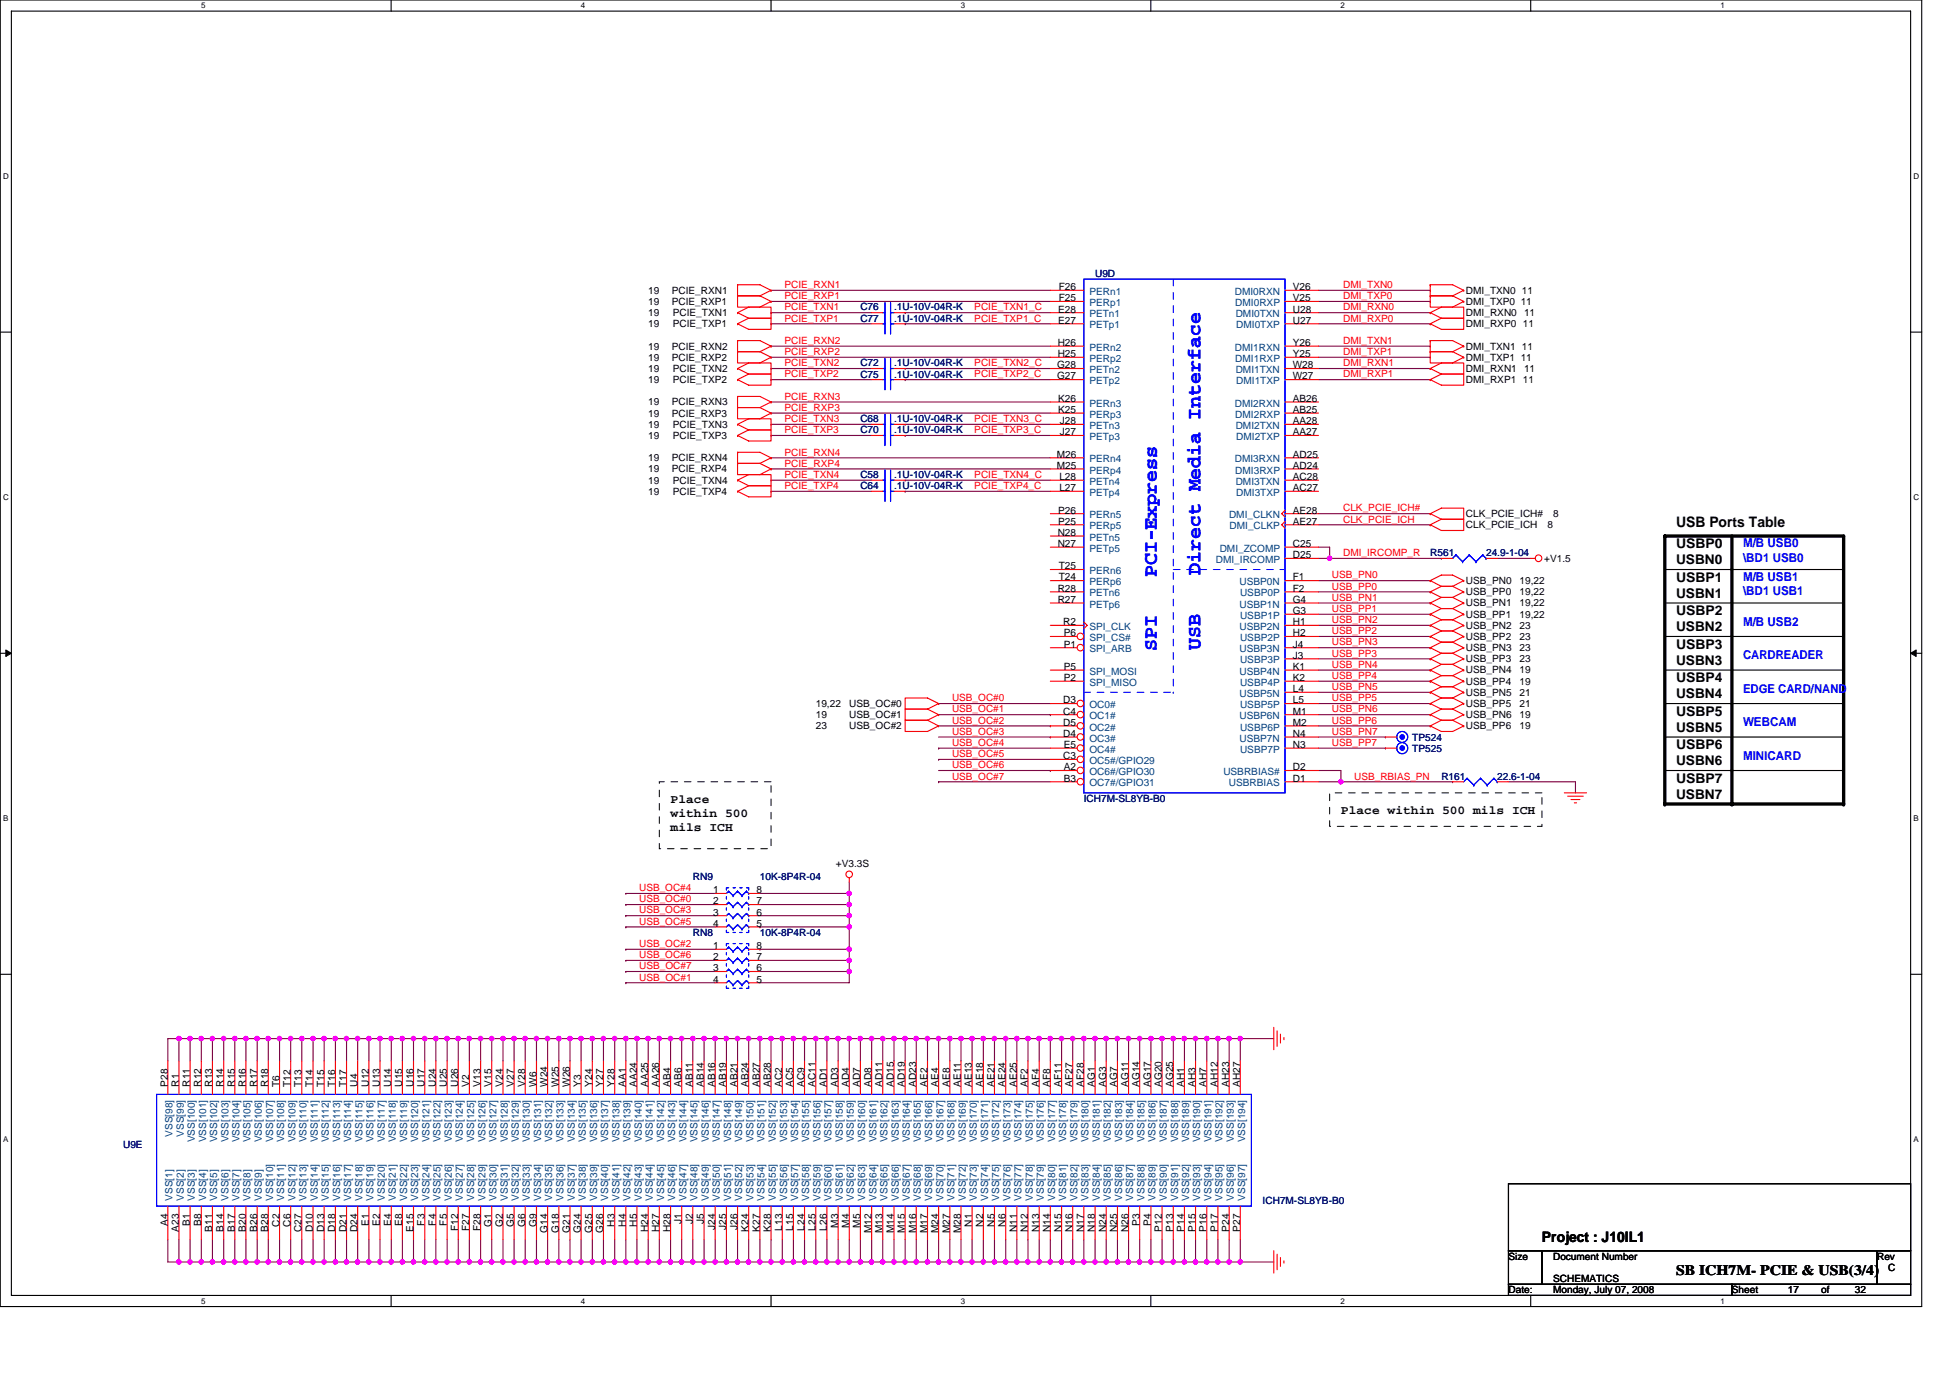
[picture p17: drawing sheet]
<svg xmlns="http://www.w3.org/2000/svg" width="297mm" height="210mm" viewBox="0 0 297 210" stroke-linecap="round" stroke-linejoin="round" font-family="sans-serif">
<defs><g id="words">
<g font-size="3" fill="#00f">
<text x="176.2" y="88" transform="rotate(-90 176.2 88)">PCI-Express</text>
<text x="182.9" y="87.6" transform="rotate(-90 182.9 87.6)">Direct Media Interface</text>
<text x="176.2" y="99.2" transform="rotate(-90 176.2 99.2)">SPI</text>
<text x="182.9" y="99" transform="rotate(-90 182.9 99)">USB</text>
</g>
<g font-size="2.2">
<text x="255.3" y="80.3">USB Ports Table</text>
<text x="234.9" y="189.2">Project : J10IL1</text>
<text x="255.3" y="194.3">SB ICH7M- PCIE &amp; USB(3/4)</text>
</g>
<g font-size="2">
<text x="255.3" y="83.6">USBP0</text>
<text x="255.3" y="86">USBN0</text>
<text x="255.3" y="88.7">USBP1</text>
<text x="255.3" y="91.1">USBN1</text>
<text x="255.3" y="93.8">USBP2</text>
<text x="255.3" y="96.2">USBN2</text>
<text x="255.3" y="98.9">USBP3</text>
<text x="255.3" y="101.3">USBN3</text>
<text x="255.3" y="104">USBP4</text>
<text x="255.3" y="106.4">USBN4</text>
<text x="255.3" y="109.1">USBP5</text>
<text x="255.3" y="111.5">USBN5</text>
<text x="255.3" y="114.2">USBP6</text>
<text x="255.3" y="116.6">USBN6</text>
<text x="255.3" y="119.3">USBP7</text>
<text x="255.3" y="121.7">USBN7</text>
</g>
<g font-size="1.9" fill="#00f">
<text x="265.5" y="83.4">M/B USB0</text>
<text x="265.5" y="88.5">M/B USB1</text>
<text x="265.5" y="85.6">\BD1 USB0</text>
<text x="265.5" y="95.3">M/B USB2</text>
<text x="265.5" y="90.7">\BD1 USB1</text>
<text x="265.5" y="100.4">CARDREADER</text>
<text x="265.5" y="105.5">EDGE CARD/NAND</text>
<text x="265.5" y="110.6">WEBCAM</text>
<text x="265.5" y="115.7">MINICARD</text>
</g>
<g font-size="1.9">
<text x="102.1" y="122.4">Place</text>
<text x="102.1" y="124.5">within 500</text>
<text x="204.3" y="124.1">Place within 500 mils ICH</text>
<text x="102.1" y="126.7">mils ICH</text>
</g>
<g font-size="1.5">
<text x="98.7" y="44.8">19</text>
<text x="98.7" y="46.5">19</text>
<text x="102.3" y="44.8">PCIE_RXN1</text>
<text x="102.3" y="46.5">PCIE_RXP1</text>
<text x="161.2" y="47.6">E28</text>
<text x="161.3" y="44.2">F26</text>
<text x="161.3" y="45.9">F25</text>
<text x="196.9" y="44.2">V26</text>
<text x="196.9" y="47.6">U28</text>
<text x="196.9" y="45.9">V25</text>
<text x="223.3" y="44.8">DMI_TXN0 11</text>
<text x="223.3" y="46.5">DMI_TXP0 11</text>
<text x="98.7" y="49.9">19</text>
<text x="98.7" y="48.2">19</text>
<text x="98.7" y="53.3">19</text>
<text x="102.3" y="53.3">PCIE_RXN2</text>
<text x="102.5" y="49.9">PCIE_TXP1</text>
<text x="102.5" y="48.2">PCIE_TXN1</text>
<text x="161.1" y="52.7">H26</text>
<text x="161.2" y="49.3">E27</text>
<text x="196.9" y="52.7">Y26</text>
<text x="196.9" y="49.3">U27</text>
<text x="223.3" y="48.2">DMI_RXN0</text>
<text x="223.3" y="49.9">DMI_RXP0 11</text>
<text x="223.3" y="53.3">DMI_TXN1 11</text>
<text x="232.2" y="48.2">11</text>
<text x="98.7" y="58.4">19</text>
<text x="98.7" y="56.7">19</text>
<text x="98.7" y="55">19</text>
<text x="102.3" y="55">PCIE_RXP2</text>
<text x="102.5" y="58.4">PCIE_TXP2</text>
<text x="102.5" y="56.7">PCIE_TXN2</text>
<text x="161" y="56.1">G28</text>
<text x="161" y="57.8">G27</text>
<text x="161.1" y="54.4">H25</text>
<text x="196.9" y="57.8">W27</text>
<text x="196.9" y="56.1">W28</text>
<text x="196.9" y="54.4">Y25</text>
<text x="223.3" y="55">DMI_TXP1 11</text>
<text x="223.3" y="56.7">DMI_RXN1</text>
<text x="223.3" y="58.4">DMI_RXP1 11</text>
<text x="232.2" y="56.7">11</text>
<text x="98.7" y="65.2">19</text>
<text x="98.7" y="61.8">19</text>
<text x="98.7" y="63.5">19</text>
<text x="102.3" y="61.8">PCIE_RXN3</text>
<text x="102.3" y="63.5">PCIE_RXP3</text>
<text x="102.5" y="65.2">PCIE_TXN3</text>
<text x="161.2" y="61.2">K26</text>
<text x="161.2" y="62.9">K25</text>
<text x="161.5" y="64.6">J28</text>
<text x="196.9" y="61.2">AB26</text>
<text x="196.9" y="64.6">AA28</text>
<text x="196.9" y="62.9">AB25</text>
<text x="98.7" y="66.9">19</text>
<text x="98.7" y="70.3">19</text>
<text x="98.7" y="72">19</text>
<text x="102.3" y="70.3">PCIE_RXN4</text>
<text x="102.3" y="72">PCIE_RXP4</text>
<text x="102.5" y="66.9">PCIE_TXP3</text>
<text x="161" y="69.7">M26</text>
<text x="161" y="71.4">M25</text>
<text x="161.5" y="66.3">J27</text>
<text x="196.9" y="69.7">AD25</text>
<text x="196.9" y="66.3">AA27</text>
<text x="196.9" y="71.4">AD24</text>
<text x="98.7" y="75.4">19</text>
<text x="98.7" y="73.7">19</text>
<text x="102.5" y="75.4">PCIE_TXP4</text>
<text x="102.5" y="73.7">PCIE_TXN4</text>
<text x="161.4" y="73.2">L28</text>
<text x="161.4" y="74.8">L27</text>
<text x="196.9" y="74.8">AC27</text>
<text x="196.9" y="73.2">AC28</text>
<text x="161.1" y="81.7">N28</text>
<text x="161.1" y="83.4">N27</text>
<text x="161.2" y="78.3">P26</text>
<text x="161.2" y="79.9">P25</text>
<text x="196.9" y="79.9">AE27</text>
<text x="196.9" y="78.3">AE28</text>
<text x="196.9" y="83.4">C25</text>
<text x="223.3" y="78.8">CLK_PCIE_ICH#</text>
<text x="223.3" y="80.5">CLK_PCIE_ICH</text>
<text x="235.7" y="80.5">8</text>
<text x="236.6" y="78.8">8</text>
<text x="161.3" y="86.8">T25</text>
<text x="161.3" y="88.5">T24</text>
<text x="196.9" y="85.1">D25</text>
<text x="196.9" y="88.5">F1</text>
<text x="223.3" y="89">USB_PN0</text>
<text x="231.5" y="89">19,22</text>
<text x="235.2" y="85.6">+V1.5</text>
<text x="161.1" y="90.2">R28</text>
<text x="161.1" y="91.9">R27</text>
<text x="162" y="95.3">R2</text>
<text x="196.9" y="91.9">G4</text>
<text x="196.9" y="95.3">H1</text>
<text x="196.9" y="90.2">F2</text>
<text x="196.9" y="93.6">G3</text>
<text x="223.3" y="92.4">USB_PN1</text>
<text x="223.3" y="90.7">USB_PP0</text>
<text x="223.3" y="94.1">USB_PP1</text>
<text x="223.3" y="95.8">USB_PN2</text>
<text x="231.5" y="92.4">19,22</text>
<text x="231.5" y="95.8">23</text>
<text x="231.5" y="90.7">19,22</text>
<text x="231.5" y="94.1">19,22</text>
<text x="162" y="97">P6</text>
<text x="162" y="98.7">P1</text>
<text x="196.9" y="98.7">J4</text>
<text x="196.9" y="97">H2</text>
<text x="196.9" y="100.4">J3</text>
<text x="223.3" y="97.5">USB_PP2</text>
<text x="223.3" y="100.9">USB_PP3</text>
<text x="223.3" y="99.2">USB_PN3</text>
<text x="231.5" y="99.2">23</text>
<text x="231.5" y="97.5">23</text>
<text x="231.5" y="100.9">23</text>
<text x="124.3" y="107.7">19,22</text>
<text x="129.4" y="107.7">USB_OC#0</text>
<text x="162" y="107.2">D3</text>
<text x="162" y="102.1">P5</text>
<text x="162" y="103.8">P2</text>
<text x="196.9" y="102.1">K1</text>
<text x="196.9" y="105.5">L4</text>
<text x="196.9" y="103.8">K2</text>
<text x="196.9" y="107.2">L5</text>
<text x="223.3" y="104.3">USB_PP4</text>
<text x="223.3" y="102.6">USB_PN4</text>
<text x="223.3" y="107.7">USB_PP5</text>
<text x="223.3" y="106">USB_PN5</text>
<text x="231.5" y="102.6">19</text>
<text x="231.5" y="106">21</text>
<text x="231.5" y="104.3">19</text>
<text x="231.5" y="107.7">21</text>
<text x="124.3" y="111.1">23</text>
<text x="124.3" y="109.4">19</text>
<text x="129.4" y="111.1">USB_OC#2</text>
<text x="129.4" y="109.4">USB_OC#1</text>
<text x="162" y="108.9">C4</text>
<text x="162" y="110.6">D5</text>
<text x="162" y="112.3">D4</text>
<text x="162" y="114">E5</text>
<text x="196.9" y="108.9">M1</text>
<text x="196.9" y="112.3">N4</text>
<text x="196.9" y="110.6">M2</text>
<text x="196.9" y="114">N3</text>
<text x="223.3" y="111.1">USB_PP6</text>
<text x="223.3" y="109.4">USB_PN6</text>
<text x="231.5" y="109.4">19</text>
<text x="231.5" y="111.1">19</text>
<text x="162" y="115.7">C3</text>
<text x="162" y="117.4">A2</text>
<text x="162" y="119.1">B3</text>
<text x="196.9" y="119.1">D1</text>
<text x="196.9" y="117.4">D2</text>
<text x="108.6" y="136.1">1</text>
<text x="108.6" y="137.8">2</text>
<text x="115.2" y="137.8">7</text>
<text x="115.2" y="136.1">8</text>
<text x="127.3" y="132.1">+V3.3S</text>
<text x="108.6" y="139.5">3</text>
<text x="108.6" y="141.2">4</text>
<text x="115.2" y="141.2">5</text>
<text x="115.2" y="139.5">6</text>
<text x="108.6" y="144.6">1</text>
<text x="108.6" y="148">3</text>
<text x="108.6" y="146.3">2</text>
<text x="108.6" y="149.7">4</text>
<text x="115.2" y="149.7">5</text>
<text x="115.2" y="146.3">7</text>
<text x="115.2" y="148">6</text>
<text x="115.2" y="144.6">8</text>
<text x="25.5" y="165.6" transform="rotate(-90 25.5 165.6)">P28</text>
<text x="27.2" y="165.6" transform="rotate(-90 27.2 165.6)">R1</text>
<text x="28.9" y="165.6" transform="rotate(-90 28.9 165.6)">R11</text>
<text x="30.6" y="165.6" transform="rotate(-90 30.6 165.6)">R12</text>
<text x="32.3" y="165.6" transform="rotate(-90 32.3 165.6)">R13</text>
<text x="34.1" y="165.6" transform="rotate(-90 34.1 165.6)">R14</text>
<text x="35.7" y="165.6" transform="rotate(-90 35.7 165.6)">R15</text>
<text x="37.4" y="165.6" transform="rotate(-90 37.4 165.6)">R16</text>
<text x="39.2" y="165.6" transform="rotate(-90 39.2 165.6)">R17</text>
<text x="40.8" y="165.6" transform="rotate(-90 40.8 165.6)">R18</text>
<text x="42.6" y="165.6" transform="rotate(-90 42.6 165.6)">T6</text>
<text x="44.3" y="165.6" transform="rotate(-90 44.3 165.6)">T12</text>
<text x="45.9" y="165.6" transform="rotate(-90 45.9 165.6)">T13</text>
<text x="47.7" y="165.6" transform="rotate(-90 47.7 165.6)">T14</text>
<text x="49.4" y="165.6" transform="rotate(-90 49.4 165.6)">T15</text>
<text x="51.1" y="165.6" transform="rotate(-90 51.1 165.6)">T16</text>
<text x="52.8" y="165.6" transform="rotate(-90 52.8 165.6)">T17</text>
<text x="54.5" y="165.6" transform="rotate(-90 54.5 165.6)">U4</text>
<text x="56.2" y="165.6" transform="rotate(-90 56.2 165.6)">U12</text>
<text x="57.9" y="165.6" transform="rotate(-90 57.9 165.6)">U13</text>
<text x="59.6" y="165.6" transform="rotate(-90 59.6 165.6)">U14</text>
<text x="61.3" y="165.6" transform="rotate(-90 61.3 165.6)">U15</text>
<text x="63" y="165.6" transform="rotate(-90 63 165.6)">U16</text>
<text x="64.7" y="165.6" transform="rotate(-90 64.7 165.6)">U17</text>
<text x="66.4" y="165.6" transform="rotate(-90 66.4 165.6)">U24</text>
<text x="68.1" y="165.6" transform="rotate(-90 68.1 165.6)">U25</text>
<text x="69.8" y="165.6" transform="rotate(-90 69.8 165.6)">U26</text>
<text x="71.5" y="165.6" transform="rotate(-90 71.5 165.6)">V2</text>
<text x="73.2" y="165.6" transform="rotate(-90 73.2 165.6)">V13</text>
<text x="74.9" y="165.6" transform="rotate(-90 74.9 165.6)">V15</text>
<text x="76.6" y="165.6" transform="rotate(-90 76.6 165.6)">V24</text>
<text x="78.3" y="165.6" transform="rotate(-90 78.3 165.6)">V27</text>
<text x="80" y="165.6" transform="rotate(-90 80 165.6)">V28</text>
<text x="81.7" y="165.6" transform="rotate(-90 81.7 165.6)">W6</text>
<text x="83.4" y="165.6" transform="rotate(-90 83.4 165.6)">W24</text>
<text x="85.1" y="165.6" transform="rotate(-90 85.1 165.6)">W25</text>
<text x="86.8" y="165.6" transform="rotate(-90 86.8 165.6)">W26</text>
<text x="88.5" y="165.6" transform="rotate(-90 88.5 165.6)">Y3</text>
<text x="90.2" y="165.6" transform="rotate(-90 90.2 165.6)">Y24</text>
<text x="91.9" y="165.6" transform="rotate(-90 91.9 165.6)">Y27</text>
<text x="93.6" y="165.6" transform="rotate(-90 93.6 165.6)">Y28</text>
<text x="95.3" y="165.6" transform="rotate(-90 95.3 165.6)">AA1</text>
<text x="97" y="165.6" transform="rotate(-90 97 165.6)">AA24</text>
<text x="98.7" y="165.6" transform="rotate(-90 98.7 165.6)">AA25</text>
<text x="100.4" y="165.6" transform="rotate(-90 100.4 165.6)">AA26</text>
<text x="102.1" y="165.6" transform="rotate(-90 102.1 165.6)">AB4</text>
<text x="103.8" y="165.6" transform="rotate(-90 103.8 165.6)">AB6</text>
<text x="105.5" y="165.6" transform="rotate(-90 105.5 165.6)">AB11</text>
<text x="107.2" y="165.6" transform="rotate(-90 107.2 165.6)">AB14</text>
<text x="108.9" y="165.6" transform="rotate(-90 108.9 165.6)">AB16</text>
<text x="110.6" y="165.6" transform="rotate(-90 110.6 165.6)">AB19</text>
<text x="112.3" y="165.6" transform="rotate(-90 112.3 165.6)">AB21</text>
<text x="114" y="165.6" transform="rotate(-90 114 165.6)">AB24</text>
<text x="115.7" y="165.6" transform="rotate(-90 115.7 165.6)">AB27</text>
<text x="117.4" y="165.6" transform="rotate(-90 117.4 165.6)">AB28</text>
<text x="119.1" y="165.6" transform="rotate(-90 119.1 165.6)">AC2</text>
<text x="120.8" y="165.6" transform="rotate(-90 120.8 165.6)">AC5</text>
<text x="122.5" y="165.6" transform="rotate(-90 122.5 165.6)">AC9</text>
<text x="124.2" y="165.6" transform="rotate(-90 124.2 165.6)">AC11</text>
<text x="125.9" y="165.6" transform="rotate(-90 125.9 165.6)">AD1</text>
<text x="127.7" y="165.6" transform="rotate(-90 127.7 165.6)">AD3</text>
<text x="129.3" y="165.6" transform="rotate(-90 129.3 165.6)">AD4</text>
<text x="131" y="165.6" transform="rotate(-90 131 165.6)">AD7</text>
<text x="132.8" y="165.6" transform="rotate(-90 132.8 165.6)">AD8</text>
<text x="134.4" y="165.6" transform="rotate(-90 134.4 165.6)">AD11</text>
<text x="136.2" y="165.6" transform="rotate(-90 136.2 165.6)">AD15</text>
<text x="137.9" y="165.6" transform="rotate(-90 137.9 165.6)">AD19</text>
<text x="139.5" y="165.6" transform="rotate(-90 139.5 165.6)">AD23</text>
<text x="141.3" y="165.6" transform="rotate(-90 141.3 165.6)">AE2</text>
<text x="143" y="165.6" transform="rotate(-90 143 165.6)">AE4</text>
<text x="144.7" y="165.6" transform="rotate(-90 144.7 165.6)">AE8</text>
<text x="146.4" y="165.6" transform="rotate(-90 146.4 165.6)">AE11</text>
<text x="148.1" y="165.6" transform="rotate(-90 148.1 165.6)">AE13</text>
<text x="149.8" y="165.6" transform="rotate(-90 149.8 165.6)">AE18</text>
<text x="151.5" y="165.6" transform="rotate(-90 151.5 165.6)">AE21</text>
<text x="153.2" y="165.6" transform="rotate(-90 153.2 165.6)">AE24</text>
<text x="154.9" y="165.6" transform="rotate(-90 154.9 165.6)">AE25</text>
<text x="156.6" y="165.6" transform="rotate(-90 156.6 165.6)">AF2</text>
<text x="158.3" y="165.6" transform="rotate(-90 158.3 165.6)">AF4</text>
<text x="160" y="165.6" transform="rotate(-90 160 165.6)">AF8</text>
<text x="161.7" y="165.6" transform="rotate(-90 161.7 165.6)">AF11</text>
<text x="163.4" y="165.6" transform="rotate(-90 163.4 165.6)">AF27</text>
<text x="165.1" y="165.6" transform="rotate(-90 165.1 165.6)">AF28</text>
<text x="166.8" y="165.6" transform="rotate(-90 166.8 165.6)">AG1</text>
<text x="168.5" y="165.6" transform="rotate(-90 168.5 165.6)">AG3</text>
<text x="170.2" y="165.6" transform="rotate(-90 170.2 165.6)">AG7</text>
<text x="171.9" y="165.6" transform="rotate(-90 171.9 165.6)">AG11</text>
<text x="173.6" y="165.6" transform="rotate(-90 173.6 165.6)">AG14</text>
<text x="175.3" y="165.6" transform="rotate(-90 175.3 165.6)">AG17</text>
<text x="177" y="165.6" transform="rotate(-90 177 165.6)">AG20</text>
<text x="178.7" y="165.6" transform="rotate(-90 178.7 165.6)">AG25</text>
<text x="180.4" y="165.6" transform="rotate(-90 180.4 165.6)">AH1</text>
<text x="182.1" y="165.6" transform="rotate(-90 182.1 165.6)">AH3</text>
<text x="183.8" y="165.6" transform="rotate(-90 183.8 165.6)">AH7</text>
<text x="185.5" y="165.6" transform="rotate(-90 185.5 165.6)">AH12</text>
<text x="187.2" y="165.6" transform="rotate(-90 187.2 165.6)">AH23</text>
<text x="188.9" y="165.6" transform="rotate(-90 188.9 165.6)">AH27</text>
<text x="25.5" y="186.8" transform="rotate(-90 25.5 186.8)">A4</text>
<text x="27.2" y="187.7" transform="rotate(-90 27.2 187.7)">A23</text>
<text x="28.9" y="186.8" transform="rotate(-90 28.9 186.8)">B1</text>
<text x="30.6" y="186.8" transform="rotate(-90 30.6 186.8)">B8</text>
<text x="32.3" y="187.7" transform="rotate(-90 32.3 187.7)">B11</text>
<text x="34.1" y="187.7" transform="rotate(-90 34.1 187.7)">B14</text>
<text x="35.7" y="187.7" transform="rotate(-90 35.7 187.7)">B17</text>
<text x="37.4" y="187.7" transform="rotate(-90 37.4 187.7)">B20</text>
<text x="39.2" y="187.7" transform="rotate(-90 39.2 187.7)">B26</text>
<text x="40.8" y="187.7" transform="rotate(-90 40.8 187.7)">B28</text>
<text x="42.6" y="186.9" transform="rotate(-90 42.6 186.9)">C2</text>
<text x="44.3" y="186.9" transform="rotate(-90 44.3 186.9)">C6</text>
<text x="45.9" y="187.8" transform="rotate(-90 45.9 187.8)">C27</text>
<text x="47.7" y="187.8" transform="rotate(-90 47.7 187.8)">D10</text>
<text x="49.4" y="187.8" transform="rotate(-90 49.4 187.8)">D13</text>
<text x="51.1" y="187.8" transform="rotate(-90 51.1 187.8)">D18</text>
<text x="52.8" y="187.8" transform="rotate(-90 52.8 187.8)">D21</text>
<text x="54.5" y="187.8" transform="rotate(-90 54.5 187.8)">D24</text>
<text x="56.2" y="186.8" transform="rotate(-90 56.2 186.8)">E1</text>
<text x="57.9" y="186.8" transform="rotate(-90 57.9 186.8)">E2</text>
<text x="59.6" y="186.8" transform="rotate(-90 59.6 186.8)">E4</text>
<text x="61.3" y="186.8" transform="rotate(-90 61.3 186.8)">E8</text>
<text x="63" y="187.7" transform="rotate(-90 63 187.7)">E15</text>
<text x="64.7" y="186.8" transform="rotate(-90 64.7 186.8)">F3</text>
<text x="66.4" y="186.8" transform="rotate(-90 66.4 186.8)">F4</text>
<text x="68.1" y="186.8" transform="rotate(-90 68.1 186.8)">F5</text>
<text x="69.8" y="187.6" transform="rotate(-90 69.8 187.6)">F12</text>
<text x="71.5" y="187.6" transform="rotate(-90 71.5 187.6)">F27</text>
<text x="73.2" y="187.6" transform="rotate(-90 73.2 187.6)">F28</text>
<text x="74.9" y="187" transform="rotate(-90 74.9 187)">G1</text>
<text x="76.6" y="187" transform="rotate(-90 76.6 187)">G2</text>
<text x="78.3" y="187" transform="rotate(-90 78.3 187)">G5</text>
<text x="80" y="187" transform="rotate(-90 80 187)">G6</text>
<text x="81.7" y="187" transform="rotate(-90 81.7 187)">G9</text>
<text x="83.4" y="187.9" transform="rotate(-90 83.4 187.9)">G14</text>
<text x="85.1" y="187.9" transform="rotate(-90 85.1 187.9)">G18</text>
<text x="86.8" y="187.9" transform="rotate(-90 86.8 187.9)">G21</text>
<text x="88.5" y="187.9" transform="rotate(-90 88.5 187.9)">G24</text>
<text x="90.2" y="187.9" transform="rotate(-90 90.2 187.9)">G25</text>
<text x="91.9" y="187.9" transform="rotate(-90 91.9 187.9)">G26</text>
<text x="93.6" y="186.9" transform="rotate(-90 93.6 186.9)">H3</text>
<text x="95.3" y="186.9" transform="rotate(-90 95.3 186.9)">H4</text>
<text x="97" y="186.9" transform="rotate(-90 97 186.9)">H5</text>
<text x="98.7" y="187.8" transform="rotate(-90 98.7 187.8)">H24</text>
<text x="100.4" y="187.8" transform="rotate(-90 100.4 187.8)">H27</text>
<text x="102.1" y="187.8" transform="rotate(-90 102.1 187.8)">H28</text>
<text x="103.8" y="186.6" transform="rotate(-90 103.8 186.6)">J1</text>
<text x="105.5" y="186.6" transform="rotate(-90 105.5 186.6)">J2</text>
<text x="107.2" y="186.6" transform="rotate(-90 107.2 186.6)">J5</text>
<text x="108.9" y="187.4" transform="rotate(-90 108.9 187.4)">J24</text>
<text x="110.6" y="187.4" transform="rotate(-90 110.6 187.4)">J25</text>
<text x="112.3" y="187.4" transform="rotate(-90 112.3 187.4)">J26</text>
<text x="114" y="187.7" transform="rotate(-90 114 187.7)">K24</text>
<text x="115.7" y="187.7" transform="rotate(-90 115.7 187.7)">K27</text>
<text x="117.4" y="187.7" transform="rotate(-90 117.4 187.7)">K28</text>
<text x="119.1" y="187.5" transform="rotate(-90 119.1 187.5)">L13</text>
<text x="120.8" y="187.5" transform="rotate(-90 120.8 187.5)">L15</text>
<text x="122.5" y="187.5" transform="rotate(-90 122.5 187.5)">L24</text>
<text x="124.2" y="187.5" transform="rotate(-90 124.2 187.5)">L25</text>
<text x="125.9" y="187.5" transform="rotate(-90 125.9 187.5)">L26</text>
<text x="127.7" y="187.1" transform="rotate(-90 127.7 187.1)">M3</text>
<text x="129.3" y="187.1" transform="rotate(-90 129.3 187.1)">M4</text>
<text x="131" y="187.1" transform="rotate(-90 131 187.1)">M5</text>
<text x="132.8" y="187.9" transform="rotate(-90 132.8 187.9)">M12</text>
<text x="134.4" y="187.9" transform="rotate(-90 134.4 187.9)">M13</text>
<text x="136.2" y="187.9" transform="rotate(-90 136.2 187.9)">M14</text>
<text x="137.9" y="187.9" transform="rotate(-90 137.9 187.9)">M15</text>
<text x="139.5" y="187.9" transform="rotate(-90 139.5 187.9)">M16</text>
<text x="141.3" y="187.9" transform="rotate(-90 141.3 187.9)">M17</text>
<text x="143" y="187.9" transform="rotate(-90 143 187.9)">M24</text>
<text x="144.7" y="187.9" transform="rotate(-90 144.7 187.9)">M27</text>
<text x="146.4" y="187.9" transform="rotate(-90 146.4 187.9)">M28</text>
<text x="148.1" y="186.9" transform="rotate(-90 148.1 186.9)">N1</text>
<text x="149.8" y="186.9" transform="rotate(-90 149.8 186.9)">N2</text>
<text x="151.5" y="186.9" transform="rotate(-90 151.5 186.9)">N5</text>
<text x="153.2" y="186.9" transform="rotate(-90 153.2 186.9)">N6</text>
<text x="154.9" y="187.8" transform="rotate(-90 154.9 187.8)">N11</text>
<text x="156.6" y="187.8" transform="rotate(-90 156.6 187.8)">N12</text>
<text x="158.3" y="187.8" transform="rotate(-90 158.3 187.8)">N13</text>
<text x="160" y="187.8" transform="rotate(-90 160 187.8)">N14</text>
<text x="161.7" y="187.8" transform="rotate(-90 161.7 187.8)">N15</text>
<text x="163.4" y="187.8" transform="rotate(-90 163.4 187.8)">N16</text>
<text x="165.1" y="187.8" transform="rotate(-90 165.1 187.8)">N17</text>
<text x="166.8" y="187.8" transform="rotate(-90 166.8 187.8)">N18</text>
<text x="168.5" y="187.8" transform="rotate(-90 168.5 187.8)">N24</text>
<text x="170.2" y="187.8" transform="rotate(-90 170.2 187.8)">N25</text>
<text x="171.9" y="187.8" transform="rotate(-90 171.9 187.8)">N26</text>
<text x="173.6" y="186.8" transform="rotate(-90 173.6 186.8)">P3</text>
<text x="175.3" y="186.8" transform="rotate(-90 175.3 186.8)">P4</text>
<text x="177" y="187.7" transform="rotate(-90 177 187.7)">P12</text>
<text x="178.7" y="187.7" transform="rotate(-90 178.7 187.7)">P13</text>
<text x="180.4" y="187.7" transform="rotate(-90 180.4 187.7)">P14</text>
<text x="182.1" y="187.7" transform="rotate(-90 182.1 187.7)">P15</text>
<text x="183.8" y="187.7" transform="rotate(-90 183.8 187.7)">P16</text>
<text x="185.5" y="187.7" transform="rotate(-90 185.5 187.7)">P17</text>
<text x="187.2" y="187.7" transform="rotate(-90 187.2 187.7)">P24</text>
<text x="188.9" y="187.7" transform="rotate(-90 188.9 187.7)">P27</text>
<text x="229.8" y="192">Size</text>
<text x="236.6" y="192">Document Number</text>
<text x="285.9" y="192">Rev</text>
<text x="229.8" y="197.1">Date:</text>
<text x="236.6" y="195.4">SCHEMATICS</text>
<text x="236.6" y="197.1">Monday, July 07, 2008</text>
<text x="263.8" y="197.1">Sheet</text>
<text x="272.3" y="197.1">17</text>
<text x="277.4" y="197.1">of</text>
<text x="282.5" y="197.1">32</text>
<text x="287.6" y="193.7">C</text>
</g>
<g font-size="1.5" fill="#f00">
<text x="119.5" y="43.9">PCIE_RXN1</text>
<text x="119.5" y="45.6">PCIE_RXP1</text>
<text x="119.5" y="47.3">PCIE_TXN1</text>
<text x="148.4" y="47.3">PCIE_TXN1_C</text>
<text x="204.6" y="45.6">DMI_TXP0</text>
<text x="204.6" y="43.9">DMI_TXN0</text>
<text x="204.6" y="47.3">DMI_RXN0</text>
<text x="119.5" y="49">PCIE_TXP1</text>
<text x="119.5" y="52.4">PCIE_RXN2</text>
<text x="148.4" y="49">PCIE_TXP1_C</text>
<text x="204.6" y="49">DMI_RXP0</text>
<text x="204.6" y="52.4">DMI_TXN1</text>
<text x="119.5" y="57.5">PCIE_TXP2</text>
<text x="119.5" y="54.1">PCIE_RXP2</text>
<text x="119.5" y="55.8">PCIE_TXN2</text>
<text x="148.4" y="57.5">PCIE_TXP2_C</text>
<text x="148.4" y="55.8">PCIE_TXN2_C</text>
<text x="204.6" y="54.1">DMI_TXP1</text>
<text x="204.6" y="55.8">DMI_RXN1</text>
<text x="204.6" y="57.5">DMI_RXP1</text>
<text x="119.5" y="60.9">PCIE_RXN3</text>
<text x="119.5" y="62.6">PCIE_RXP3</text>
<text x="119.5" y="64.3">PCIE_TXN3</text>
<text x="148.4" y="64.3">PCIE_TXN3_C</text>
<text x="119.5" y="66">PCIE_TXP3</text>
<text x="119.5" y="69.4">PCIE_RXN4</text>
<text x="119.5" y="71.1">PCIE_RXP4</text>
<text x="148.4" y="66">PCIE_TXP3_C</text>
<text x="119.5" y="74.5">PCIE_TXP4</text>
<text x="119.5" y="72.8">PCIE_TXN4</text>
<text x="148.4" y="74.5">PCIE_TXP4_C</text>
<text x="148.4" y="72.8">PCIE_TXN4_C</text>
<text x="204.6" y="77.9">CLK_PCIE_ICH#</text>
<text x="204.6" y="79.6">CLK_PCIE_ICH</text>
<text x="202.9" y="88.1">USB_PN0</text>
<text x="202.9" y="89.9">USB_PP0</text>
<text x="204.6" y="84.8">DMI_IRCOMP_R</text>
<text x="202.9" y="95">USB_PN2</text>
<text x="202.9" y="91.5">USB_PN1</text>
<text x="202.9" y="93.3">USB_PP1</text>
<text x="202.9" y="101.8">USB_PN4</text>
<text x="202.9" y="98.4">USB_PN3</text>
<text x="202.9" y="100.1">USB_PP3</text>
<text x="202.9" y="96.6">USB_PP2</text>
<text x="145" y="106.9">USB_OC#0</text>
<text x="202.9" y="105.2">USB_PN5</text>
<text x="202.9" y="103.5">USB_PP4</text>
<text x="202.9" y="106.9">USB_PP5</text>
<text x="145" y="110.3">USB_OC#2</text>
<text x="145" y="112">USB_OC#3</text>
<text x="145" y="108.6">USB_OC#1</text>
<text x="145" y="113.7">USB_OC#4</text>
<text x="202.9" y="110.3">USB_PP6</text>
<text x="202.9" y="108.6">USB_PN6</text>
<text x="202.9" y="112">USB_PN7</text>
<text x="202.9" y="113.7">USB_PP7</text>
<text x="145" y="118.8">USB_OC#7</text>
<text x="145" y="117.1">USB_OC#6</text>
<text x="145" y="115.4">USB_OC#5</text>
<text x="206.3" y="118.8">USB_RBIAS_PN</text>
<text x="97.4" y="135.8">USB_OC#4</text>
<text x="97.4" y="137.5">USB_OC#0</text>
<text x="97.4" y="140.9">USB_OC#5</text>
<text x="97.4" y="139.2">USB_OC#3</text>
<text x="97.4" y="144.3">USB_OC#2</text>
<text x="97.4" y="146">USB_OC#6</text>
<text x="97.4" y="147.7">USB_OC#7</text>
<text x="97.4" y="149.4">USB_OC#1</text>
</g>
<g font-size="1.5" fill="#000080">
<text x="131.1" y="47.3">C76</text>
<text x="136.2" y="47.3">.1U-10V-04R-K</text>
<text x="166.8" y="42.2">U9D</text>
<text x="131.1" y="49">C77</text>
<text x="136.2" y="49">.1U-10V-04R-K</text>
<text x="131.1" y="55.8">C72</text>
<text x="131.1" y="57.5">C75</text>
<text x="136.2" y="55.8">.1U-10V-04R-K</text>
<text x="136.2" y="57.5">.1U-10V-04R-K</text>
<text x="131.1" y="64.3">C68</text>
<text x="136.2" y="64.3">.1U-10V-04R-K</text>
<text x="131.1" y="66">C70</text>
<text x="136.2" y="66">.1U-10V-04R-K</text>
<text x="131.1" y="72.8">C58</text>
<text x="131.1" y="74.5">C64</text>
<text x="136.2" y="72.8">.1U-10V-04R-K</text>
<text x="136.2" y="74.5">.1U-10V-04R-K</text>
<text x="217.9" y="84.8">R561</text>
<text x="226.4" y="84.8">24.9-1-04</text>
<text x="215.1" y="112.8">TP524</text>
<text x="215.1" y="114.5">TP525</text>
<text x="219.6" y="118.8">R161</text>
<text x="228.1" y="118.8">22.6-1-04</text>
<text x="165.1" y="122.2">ICH7M-SL8YB-B0</text>
<text x="105.5" y="134.1">RN9</text>
<text x="115.8" y="134.1">10K-8P4R-04</text>
<text x="105.5" y="142.6">RN8</text>
<text x="115.8" y="142.6">10K-8P4R-04</text>
<text x="18.8" y="174.9">U9E</text>
<text x="192.3" y="183.5">ICH7M-SL8YB-B0</text>
</g>
<g font-size="1.5" fill="#004080">
<text x="165.9" y="44.9">PERn1</text>
<text x="165.9" y="46.6">PERp1</text>
<text x="188.1" y="44.9">DMI0RXN</text>
<text x="188.2" y="46.6">DMI0RXP</text>
<text x="165.9" y="48.3">PETn1</text>
<text x="165.9" y="50">PETp1</text>
<text x="165.9" y="53.4">PERn2</text>
<text x="188.1" y="53.4">DMI1RXN</text>
<text x="188.2" y="48.3">DMI0TXN</text>
<text x="188.3" y="50">DMI0TXP</text>
<text x="165.9" y="55.1">PERp2</text>
<text x="165.9" y="56.9">PETn2</text>
<text x="165.9" y="58.5">PETp2</text>
<text x="188.2" y="55.1">DMI1RXP</text>
<text x="188.2" y="56.9">DMI1TXN</text>
<text x="188.3" y="58.5">DMI1TXP</text>
<text x="165.9" y="62">PERn3</text>
<text x="165.9" y="63.6">PERp3</text>
<text x="165.9" y="65.4">PETn3</text>
<text x="188.1" y="62">DMI2RXN</text>
<text x="188.2" y="63.6">DMI2RXP</text>
<text x="188.2" y="65.4">DMI2TXN</text>
<text x="165.9" y="67.1">PETp3</text>
<text x="165.9" y="70.5">PERn4</text>
<text x="188.1" y="70.5">DMI3RXN</text>
<text x="188.3" y="67.1">DMI2TXP</text>
<text x="165.9" y="72.2">PERp4</text>
<text x="165.9" y="73.9">PETn4</text>
<text x="165.9" y="75.6">PETp4</text>
<text x="188.2" y="72.2">DMI3RXP</text>
<text x="188.2" y="73.9">DMI3TXN</text>
<text x="188.3" y="75.6">DMI3TXP</text>
<text x="165.9" y="79">PERn5</text>
<text x="165.9" y="80.7">PERp5</text>
<text x="165.9" y="82.4">PETn5</text>
<text x="187.2" y="79">DMI_CLKN</text>
<text x="187.3" y="80.7">DMI_CLKP</text>
<text x="165.9" y="84.1">PETp5</text>
<text x="165.9" y="87.5">PERn6</text>
<text x="165.9" y="89.2">PERp6</text>
<text x="185.2" y="85.8">DMI_IRCOMP</text>
<text x="185.8" y="84.1">DMI_ZCOMP</text>
<text x="188.8" y="89.2">USBP0N</text>
<text x="165.9" y="90.9">PETn6</text>
<text x="165.9" y="92.6">PETp6</text>
<text x="165.9" y="96">SPI_CLK</text>
<text x="188.8" y="92.6">USBP1N</text>
<text x="188.8" y="96">USBP2N</text>
<text x="188.9" y="90.9">USBP0P</text>
<text x="188.9" y="94.3">USBP1P</text>
<text x="165.9" y="97.7">SPI_CS#</text>
<text x="165.9" y="99.4">SPI_ARB</text>
<text x="188.8" y="99.4">USBP3N</text>
<text x="188.9" y="97.7">USBP2P</text>
<text x="188.9" y="101.1">USBP3P</text>
<text x="165.9" y="102.8">SPI_MOSI</text>
<text x="165.9" y="104.5">SPI_MISO</text>
<text x="165.9" y="107.9">OC0#</text>
<text x="188.8" y="102.8">USBP4N</text>
<text x="188.8" y="106.2">USBP5N</text>
<text x="188.9" y="104.5">USBP4P</text>
<text x="188.9" y="107.9">USBP5P</text>
<text x="165.9" y="109.6">OC1#</text>
<text x="165.9" y="111.3">OC2#</text>
<text x="165.9" y="113">OC3#</text>
<text x="188.8" y="109.6">USBP6N</text>
<text x="188.8" y="113">USBP7N</text>
<text x="188.9" y="111.3">USBP6P</text>
<text x="165.9" y="114.7">OC4#</text>
<text x="165.9" y="116.4">OC5#/GPIO29</text>
<text x="165.9" y="118.1">OC6#/GPIO30</text>
<text x="165.9" y="119.8">OC7#/GPIO31</text>
<text x="186.3" y="118.1">USBRBIAS#</text>
<text x="187.2" y="119.8">USBRBIAS</text>
<text x="188.9" y="114.7">USBP7P</text>
<text x="26.3" y="173.2" transform="rotate(-90 26.3 173.2)">VSS[98]</text>
<text x="28" y="173.2" transform="rotate(-90 28 173.2)">VSS[99]</text>
<text x="29.7" y="174.1" transform="rotate(-90 29.7 174.1)">VSS[100]</text>
<text x="31.4" y="174.1" transform="rotate(-90 31.4 174.1)">VSS[101]</text>
<text x="33.1" y="174.1" transform="rotate(-90 33.1 174.1)">VSS[102]</text>
<text x="34.8" y="174.1" transform="rotate(-90 34.8 174.1)">VSS[103]</text>
<text x="36.5" y="174.1" transform="rotate(-90 36.5 174.1)">VSS[104]</text>
<text x="38.2" y="174.1" transform="rotate(-90 38.2 174.1)">VSS[105]</text>
<text x="39.9" y="174.1" transform="rotate(-90 39.9 174.1)">VSS[106]</text>
<text x="41.6" y="174.1" transform="rotate(-90 41.6 174.1)">VSS[107]</text>
<text x="43.3" y="174.1" transform="rotate(-90 43.3 174.1)">VSS[108]</text>
<text x="45" y="174.1" transform="rotate(-90 45 174.1)">VSS[109]</text>
<text x="46.7" y="174.1" transform="rotate(-90 46.7 174.1)">VSS[110]</text>
<text x="48.4" y="174.1" transform="rotate(-90 48.4 174.1)">VSS[111]</text>
<text x="50.1" y="174.1" transform="rotate(-90 50.1 174.1)">VSS[112]</text>
<text x="51.8" y="174.1" transform="rotate(-90 51.8 174.1)">VSS[113]</text>
<text x="53.5" y="174.1" transform="rotate(-90 53.5 174.1)">VSS[114]</text>
<text x="55.2" y="174.1" transform="rotate(-90 55.2 174.1)">VSS[115]</text>
<text x="56.9" y="174.1" transform="rotate(-90 56.9 174.1)">VSS[116]</text>
<text x="58.6" y="174.1" transform="rotate(-90 58.6 174.1)">VSS[117]</text>
<text x="60.3" y="174.1" transform="rotate(-90 60.3 174.1)">VSS[118]</text>
<text x="62" y="174.1" transform="rotate(-90 62 174.1)">VSS[119]</text>
<text x="63.7" y="174.1" transform="rotate(-90 63.7 174.1)">VSS[120]</text>
<text x="65.4" y="174.1" transform="rotate(-90 65.4 174.1)">VSS[121]</text>
<text x="67.1" y="174.1" transform="rotate(-90 67.1 174.1)">VSS[122]</text>
<text x="68.8" y="174.1" transform="rotate(-90 68.8 174.1)">VSS[123]</text>
<text x="70.5" y="174.1" transform="rotate(-90 70.5 174.1)">VSS[124]</text>
<text x="72.2" y="174.1" transform="rotate(-90 72.2 174.1)">VSS[125]</text>
<text x="73.9" y="174.1" transform="rotate(-90 73.9 174.1)">VSS[126]</text>
<text x="75.6" y="174.1" transform="rotate(-90 75.6 174.1)">VSS[127]</text>
<text x="77.3" y="174.1" transform="rotate(-90 77.3 174.1)">VSS[128]</text>
<text x="79" y="174.1" transform="rotate(-90 79 174.1)">VSS[129]</text>
<text x="80.7" y="174.1" transform="rotate(-90 80.7 174.1)">VSS[130]</text>
<text x="82.4" y="174.1" transform="rotate(-90 82.4 174.1)">VSS[131]</text>
<text x="84.1" y="174.1" transform="rotate(-90 84.1 174.1)">VSS[132]</text>
<text x="85.8" y="174.1" transform="rotate(-90 85.8 174.1)">VSS[133]</text>
<text x="87.5" y="174.1" transform="rotate(-90 87.5 174.1)">VSS[134]</text>
<text x="89.2" y="174.1" transform="rotate(-90 89.2 174.1)">VSS[135]</text>
<text x="90.9" y="174.1" transform="rotate(-90 90.9 174.1)">VSS[136]</text>
<text x="92.6" y="174.1" transform="rotate(-90 92.6 174.1)">VSS[137]</text>
<text x="94.4" y="174.1" transform="rotate(-90 94.4 174.1)">VSS[138]</text>
<text x="96.1" y="174.1" transform="rotate(-90 96.1 174.1)">VSS[139]</text>
<text x="97.7" y="174.1" transform="rotate(-90 97.7 174.1)">VSS[140]</text>
<text x="99.5" y="174.1" transform="rotate(-90 99.5 174.1)">VSS[141]</text>
<text x="101.2" y="174.1" transform="rotate(-90 101.2 174.1)">VSS[142]</text>
<text x="102.9" y="174.1" transform="rotate(-90 102.9 174.1)">VSS[143]</text>
<text x="104.6" y="174.1" transform="rotate(-90 104.6 174.1)">VSS[144]</text>
<text x="106.3" y="174.1" transform="rotate(-90 106.3 174.1)">VSS[145]</text>
<text x="108" y="174.1" transform="rotate(-90 108 174.1)">VSS[146]</text>
<text x="109.7" y="174.1" transform="rotate(-90 109.7 174.1)">VSS[147]</text>
<text x="111.4" y="174.1" transform="rotate(-90 111.4 174.1)">VSS[148]</text>
<text x="113.1" y="174.1" transform="rotate(-90 113.1 174.1)">VSS[149]</text>
<text x="114.8" y="174.1" transform="rotate(-90 114.8 174.1)">VSS[150]</text>
<text x="116.5" y="174.1" transform="rotate(-90 116.5 174.1)">VSS[151]</text>
<text x="118.2" y="174.1" transform="rotate(-90 118.2 174.1)">VSS[152]</text>
<text x="119.9" y="174.1" transform="rotate(-90 119.9 174.1)">VSS[153]</text>
<text x="121.6" y="174.1" transform="rotate(-90 121.6 174.1)">VSS[154]</text>
<text x="123.3" y="174.1" transform="rotate(-90 123.3 174.1)">VSS[155]</text>
<text x="125" y="174.1" transform="rotate(-90 125 174.1)">VSS[156]</text>
<text x="126.7" y="174.1" transform="rotate(-90 126.7 174.1)">VSS[157]</text>
<text x="128.4" y="174.1" transform="rotate(-90 128.4 174.1)">VSS[158]</text>
<text x="130.1" y="174.1" transform="rotate(-90 130.1 174.1)">VSS[159]</text>
<text x="131.8" y="174.1" transform="rotate(-90 131.8 174.1)">VSS[160]</text>
<text x="133.5" y="174.1" transform="rotate(-90 133.5 174.1)">VSS[161]</text>
<text x="135.2" y="174.1" transform="rotate(-90 135.2 174.1)">VSS[162]</text>
<text x="136.9" y="174.1" transform="rotate(-90 136.9 174.1)">VSS[163]</text>
<text x="138.6" y="174.1" transform="rotate(-90 138.6 174.1)">VSS[164]</text>
<text x="140.3" y="174.1" transform="rotate(-90 140.3 174.1)">VSS[165]</text>
<text x="142" y="174.1" transform="rotate(-90 142 174.1)">VSS[166]</text>
<text x="143.7" y="174.1" transform="rotate(-90 143.7 174.1)">VSS[167]</text>
<text x="145.4" y="174.1" transform="rotate(-90 145.4 174.1)">VSS[168]</text>
<text x="147.1" y="174.1" transform="rotate(-90 147.1 174.1)">VSS[169]</text>
<text x="148.8" y="174.1" transform="rotate(-90 148.8 174.1)">VSS[170]</text>
<text x="150.5" y="174.1" transform="rotate(-90 150.5 174.1)">VSS[171]</text>
<text x="152.2" y="174.1" transform="rotate(-90 152.2 174.1)">VSS[172]</text>
<text x="153.9" y="174.1" transform="rotate(-90 153.9 174.1)">VSS[173]</text>
<text x="155.6" y="174.1" transform="rotate(-90 155.6 174.1)">VSS[174]</text>
<text x="157.3" y="174.1" transform="rotate(-90 157.3 174.1)">VSS[175]</text>
<text x="159" y="174.1" transform="rotate(-90 159 174.1)">VSS[176]</text>
<text x="160.7" y="174.1" transform="rotate(-90 160.7 174.1)">VSS[177]</text>
<text x="162.4" y="174.1" transform="rotate(-90 162.4 174.1)">VSS[178]</text>
<text x="164.1" y="174.1" transform="rotate(-90 164.1 174.1)">VSS[179]</text>
<text x="165.8" y="174.1" transform="rotate(-90 165.8 174.1)">VSS[180]</text>
<text x="167.5" y="174.1" transform="rotate(-90 167.5 174.1)">VSS[181]</text>
<text x="169.2" y="174.1" transform="rotate(-90 169.2 174.1)">VSS[182]</text>
<text x="170.9" y="174.1" transform="rotate(-90 170.9 174.1)">VSS[183]</text>
<text x="172.6" y="174.1" transform="rotate(-90 172.6 174.1)">VSS[184]</text>
<text x="174.3" y="174.1" transform="rotate(-90 174.3 174.1)">VSS[185]</text>
<text x="176" y="174.1" transform="rotate(-90 176 174.1)">VSS[186]</text>
<text x="177.7" y="174.1" transform="rotate(-90 177.7 174.1)">VSS[187]</text>
<text x="179.4" y="174.1" transform="rotate(-90 179.4 174.1)">VSS[188]</text>
<text x="181.1" y="174.1" transform="rotate(-90 181.1 174.1)">VSS[189]</text>
<text x="182.8" y="174.1" transform="rotate(-90 182.8 174.1)">VSS[190]</text>
<text x="184.5" y="174.1" transform="rotate(-90 184.5 174.1)">VSS[191]</text>
<text x="186.2" y="174.1" transform="rotate(-90 186.2 174.1)">VSS[192]</text>
<text x="188" y="174.1" transform="rotate(-90 188 174.1)">VSS[193]</text>
<text x="189.6" y="174.1" transform="rotate(-90 189.6 174.1)">VSS[194]</text>
<text x="26.3" y="182.9" transform="rotate(-90 26.3 182.9)">VSS[1]</text>
<text x="28" y="182.9" transform="rotate(-90 28 182.9)">VSS[2]</text>
<text x="29.7" y="182.9" transform="rotate(-90 29.7 182.9)">VSS[3]</text>
<text x="31.4" y="182.9" transform="rotate(-90 31.4 182.9)">VSS[4]</text>
<text x="33.1" y="182.9" transform="rotate(-90 33.1 182.9)">VSS[5]</text>
<text x="34.8" y="182.9" transform="rotate(-90 34.8 182.9)">VSS[6]</text>
<text x="36.5" y="182.9" transform="rotate(-90 36.5 182.9)">VSS[7]</text>
<text x="38.2" y="182.9" transform="rotate(-90 38.2 182.9)">VSS[8]</text>
<text x="39.9" y="182.9" transform="rotate(-90 39.9 182.9)">VSS[9]</text>
<text x="41.6" y="182.9" transform="rotate(-90 41.6 182.9)">VSS[10]</text>
<text x="43.3" y="182.9" transform="rotate(-90 43.3 182.9)">VSS[11]</text>
<text x="45" y="182.9" transform="rotate(-90 45 182.9)">VSS[12]</text>
<text x="46.7" y="182.9" transform="rotate(-90 46.7 182.9)">VSS[13]</text>
<text x="48.4" y="182.9" transform="rotate(-90 48.4 182.9)">VSS[14]</text>
<text x="50.1" y="182.9" transform="rotate(-90 50.1 182.9)">VSS[15]</text>
<text x="51.8" y="182.9" transform="rotate(-90 51.8 182.9)">VSS[16]</text>
<text x="53.5" y="182.9" transform="rotate(-90 53.5 182.9)">VSS[17]</text>
<text x="55.2" y="182.9" transform="rotate(-90 55.2 182.9)">VSS[18]</text>
<text x="56.9" y="182.9" transform="rotate(-90 56.9 182.9)">VSS[19]</text>
<text x="58.6" y="182.9" transform="rotate(-90 58.6 182.9)">VSS[20]</text>
<text x="60.3" y="182.9" transform="rotate(-90 60.3 182.9)">VSS[21]</text>
<text x="62" y="182.9" transform="rotate(-90 62 182.9)">VSS[22]</text>
<text x="63.7" y="182.9" transform="rotate(-90 63.7 182.9)">VSS[23]</text>
<text x="65.4" y="182.9" transform="rotate(-90 65.4 182.9)">VSS[24]</text>
<text x="67.1" y="182.9" transform="rotate(-90 67.1 182.9)">VSS[25]</text>
<text x="68.8" y="182.9" transform="rotate(-90 68.8 182.9)">VSS[26]</text>
<text x="70.5" y="182.9" transform="rotate(-90 70.5 182.9)">VSS[27]</text>
<text x="72.2" y="182.9" transform="rotate(-90 72.2 182.9)">VSS[28]</text>
<text x="73.9" y="182.9" transform="rotate(-90 73.9 182.9)">VSS[29]</text>
<text x="75.6" y="182.9" transform="rotate(-90 75.6 182.9)">VSS[30]</text>
<text x="77.3" y="182.9" transform="rotate(-90 77.3 182.9)">VSS[31]</text>
<text x="79" y="182.9" transform="rotate(-90 79 182.9)">VSS[32]</text>
<text x="80.7" y="182.9" transform="rotate(-90 80.7 182.9)">VSS[33]</text>
<text x="82.4" y="182.9" transform="rotate(-90 82.4 182.9)">VSS[34]</text>
<text x="84.1" y="182.9" transform="rotate(-90 84.1 182.9)">VSS[35]</text>
<text x="85.8" y="182.9" transform="rotate(-90 85.8 182.9)">VSS[36]</text>
<text x="87.5" y="182.9" transform="rotate(-90 87.5 182.9)">VSS[37]</text>
<text x="89.2" y="182.9" transform="rotate(-90 89.2 182.9)">VSS[38]</text>
<text x="90.9" y="182.9" transform="rotate(-90 90.9 182.9)">VSS[39]</text>
<text x="92.6" y="182.9" transform="rotate(-90 92.6 182.9)">VSS[40]</text>
<text x="94.4" y="182.9" transform="rotate(-90 94.4 182.9)">VSS[41]</text>
<text x="96.1" y="182.9" transform="rotate(-90 96.1 182.9)">VSS[42]</text>
<text x="97.7" y="182.9" transform="rotate(-90 97.7 182.9)">VSS[43]</text>
<text x="99.5" y="182.9" transform="rotate(-90 99.5 182.9)">VSS[44]</text>
<text x="101.2" y="182.9" transform="rotate(-90 101.2 182.9)">VSS[45]</text>
<text x="102.9" y="182.9" transform="rotate(-90 102.9 182.9)">VSS[46]</text>
<text x="104.6" y="182.9" transform="rotate(-90 104.6 182.9)">VSS[47]</text>
<text x="106.3" y="182.9" transform="rotate(-90 106.3 182.9)">VSS[48]</text>
<text x="108" y="182.9" transform="rotate(-90 108 182.9)">VSS[49]</text>
<text x="109.7" y="182.9" transform="rotate(-90 109.7 182.9)">VSS[50]</text>
<text x="111.4" y="182.9" transform="rotate(-90 111.4 182.9)">VSS[51]</text>
<text x="113.1" y="182.9" transform="rotate(-90 113.1 182.9)">VSS[52]</text>
<text x="114.8" y="182.9" transform="rotate(-90 114.8 182.9)">VSS[53]</text>
<text x="116.5" y="182.9" transform="rotate(-90 116.5 182.9)">VSS[54]</text>
<text x="118.2" y="182.9" transform="rotate(-90 118.2 182.9)">VSS[55]</text>
<text x="119.9" y="182.9" transform="rotate(-90 119.9 182.9)">VSS[56]</text>
<text x="121.6" y="182.9" transform="rotate(-90 121.6 182.9)">VSS[57]</text>
<text x="123.3" y="182.9" transform="rotate(-90 123.3 182.9)">VSS[58]</text>
<text x="125" y="182.9" transform="rotate(-90 125 182.9)">VSS[59]</text>
<text x="126.7" y="182.9" transform="rotate(-90 126.7 182.9)">VSS[60]</text>
<text x="128.4" y="182.9" transform="rotate(-90 128.4 182.9)">VSS[61]</text>
<text x="130.1" y="182.9" transform="rotate(-90 130.1 182.9)">VSS[62]</text>
<text x="131.8" y="182.9" transform="rotate(-90 131.8 182.9)">VSS[63]</text>
<text x="133.5" y="182.9" transform="rotate(-90 133.5 182.9)">VSS[64]</text>
<text x="135.2" y="182.9" transform="rotate(-90 135.2 182.9)">VSS[65]</text>
<text x="136.9" y="182.9" transform="rotate(-90 136.9 182.9)">VSS[66]</text>
<text x="138.6" y="182.9" transform="rotate(-90 138.6 182.9)">VSS[67]</text>
<text x="140.3" y="182.9" transform="rotate(-90 140.3 182.9)">VSS[68]</text>
<text x="142" y="182.9" transform="rotate(-90 142 182.9)">VSS[69]</text>
<text x="143.7" y="182.9" transform="rotate(-90 143.7 182.9)">VSS[70]</text>
<text x="145.4" y="182.9" transform="rotate(-90 145.4 182.9)">VSS[71]</text>
<text x="147.1" y="182.9" transform="rotate(-90 147.1 182.9)">VSS[72]</text>
<text x="148.8" y="182.9" transform="rotate(-90 148.8 182.9)">VSS[73]</text>
<text x="150.5" y="182.9" transform="rotate(-90 150.5 182.9)">VSS[74]</text>
<text x="152.2" y="182.9" transform="rotate(-90 152.2 182.9)">VSS[75]</text>
<text x="153.9" y="182.9" transform="rotate(-90 153.9 182.9)">VSS[76]</text>
<text x="155.6" y="182.9" transform="rotate(-90 155.6 182.9)">VSS[77]</text>
<text x="157.3" y="182.9" transform="rotate(-90 157.3 182.9)">VSS[78]</text>
<text x="159" y="182.9" transform="rotate(-90 159 182.9)">VSS[79]</text>
<text x="160.7" y="182.9" transform="rotate(-90 160.7 182.9)">VSS[80]</text>
<text x="162.4" y="182.9" transform="rotate(-90 162.4 182.9)">VSS[81]</text>
<text x="164.1" y="182.9" transform="rotate(-90 164.1 182.9)">VSS[82]</text>
<text x="165.8" y="182.9" transform="rotate(-90 165.8 182.9)">VSS[83]</text>
<text x="167.5" y="182.9" transform="rotate(-90 167.5 182.9)">VSS[84]</text>
<text x="169.2" y="182.9" transform="rotate(-90 169.2 182.9)">VSS[85]</text>
<text x="170.9" y="182.9" transform="rotate(-90 170.9 182.9)">VSS[86]</text>
<text x="172.6" y="182.9" transform="rotate(-90 172.6 182.9)">VSS[87]</text>
<text x="174.3" y="182.9" transform="rotate(-90 174.3 182.9)">VSS[88]</text>
<text x="176" y="182.9" transform="rotate(-90 176 182.9)">VSS[89]</text>
<text x="177.7" y="182.9" transform="rotate(-90 177.7 182.9)">VSS[90]</text>
<text x="179.4" y="182.9" transform="rotate(-90 179.4 182.9)">VSS[91]</text>
<text x="181.1" y="182.9" transform="rotate(-90 181.1 182.9)">VSS[92]</text>
<text x="182.8" y="182.9" transform="rotate(-90 182.8 182.9)">VSS[93]</text>
<text x="184.5" y="182.9" transform="rotate(-90 184.5 182.9)">VSS[94]</text>
<text x="186.2" y="182.9" transform="rotate(-90 186.2 182.9)">VSS[95]</text>
<text x="188" y="182.9" transform="rotate(-90 188 182.9)">VSS[96]</text>
<text x="189.6" y="182.9" transform="rotate(-90 189.6 182.9)">VSS[97]</text>
</g>
<g font-size="1.2">
<text x="30.6" y="1.2">5</text>
<text x="88.5" y="1.2">4</text>
<text x="146.4" y="1.2">3</text>
<text x="204.2" y="1.2">2</text>
<text x="262.1" y="1.2">1</text>
<text x=".5" y="27.2">D</text>
<text x="291.5" y="27.2">D</text>
<text x=".5" y="76.1">C</text>
<text x="291.5" y="76.1">C</text>
<text x=".5" y="125.1">B</text>
<text x="291.5" y="125.1">B</text>
<text x=".5" y="174">A</text>
<text x="291.5" y="174">A</text>
<text x="30.6" y="198.6">5</text>
<text x="88.5" y="198.6">4</text>
<text x="146.4" y="198.6">3</text>
<text x="204.2" y="198.6">2</text>
<text x="262.1" y="198.6">1</text>
</g>
</g></defs>
<path d="M0 0h292.7v199.1h-292.7zM1.7 1.7h289.3v195.7h-289.3z" fill="none" stroke="#000" stroke-width=".17"/>
<g fill="#fff">
<path d="M30.6 .2h.7v1.3h-.7z"/>
<path d="M30.6 197.6h.7v1.3h-.7z"/>
</g>
<path d="M59.6 0v1.7M59.6 197.4v1.7" fill="none" stroke="#000" stroke-width=".17"/>
<g fill="#fff">
<path d="M88.5 .2h.7v1.3h-.7z"/>
<path d="M88.5 197.6h.7v1.3h-.7z"/>
</g>
<path d="M117.5 0v1.7M117.5 197.4v1.7" fill="none" stroke="#000" stroke-width=".17"/>
<g fill="#fff">
<path d="M146.4 .2h.6v1.3h-.6z"/>
<path d="M146.4 197.6h.6v1.3h-.6z"/>
</g>
<path d="M175.3 0v1.7M175.3 197.4v1.7" fill="none" stroke="#000" stroke-width=".17"/>
<g fill="#fff">
<path d="M204.2 .2h.7v1.3h-.7z"/>
<path d="M204.2 197.6h.7v1.3h-.7z"/>
</g>
<path d="M233.2 0v1.7M233.2 197.4v1.7" fill="none" stroke="#000" stroke-width=".17"/>
<g fill="#fff">
<path d="M262.1 .2h.6v1.3h-.6z"/>
<path d="M262.1 197.6h.6v1.3h-.6z"/>
<path d="M.5 26.1h.8v1.4h-.8z"/>
<path d="M291.5 26.1h.8v1.4h-.8z"/>
<path d="M.5 75.1h.8v1.3h-.8z"/>
<path d="M291.5 75.1h.8v1.3h-.8z"/>
</g>
<path d="M0 50.6h1.7M291 50.6h1.7" fill="none" stroke="#000" stroke-width=".17"/>
<g fill="#fff">
<path d="M.5 124h.7v1.3h-.7z"/>
<path d="M291.5 124h.7v1.3h-.7z"/>
</g>
<path d="M0 99.5h1.7M291 99.5h1.7" fill="none" stroke="#000" stroke-width=".17"/>
<path d="M.9 99l.8 .5-.8 .5zM291 99.5l.9-.5v1z" fill="#000" stroke="#000" stroke-width=".15"/>
<g fill="#fff">
<path d="M.5 172.9h.7v1.3h-.7z"/>
<path d="M291.5 172.9h.7v1.3h-.7z"/>
</g>
<g fill="none" stroke="#000" stroke-width=".17">
<path d="M253.6 86.8h27.2M253.6 97h27.2M253.6 91.9h27.2M280.8 86.8h.1M280.8 97h.1M280.8 91.9h.1M253.6 102.1h27.2M253.6 107.2h27.2M253.6 112.3h27.2M253.6 117.4h27.2M280.8 107.2h.1M280.8 112.3h.1"/>
<path d="M280.8 117.4h.1M0 148.5h1.7M291 148.5h1.7M229.8 180.4h61.2v10.2h-61.2zM229.8 190.6h5.1v5.1h-5.1zM229.8 195.7h34v1.7h-34zM234.9 190.6h51v5.1h-51zM263.8 195.7h27.2v1.7h-27.2zM285.9 190.6h5.1v5.1h-5.1z"/>
</g>
<g fill="none" stroke="#800040" stroke-width=".17">
<path d="M117.5 49.3h.1M117.5 44.2h.1M117.5 45.9h.1M117.5 47.6h.1M117.5 57.8h.1M117.5 52.7h.1M117.5 54.4h.1M117.5 56.2h.1M117.5 45.9h42.5M117.5 44.2h42.5M117.5 49.3h15.3M117.5 47.6h15.3"/>
<path d="M117.5 52.7h42.5M117.5 54.4h42.5M117.5 56.2h15.3M117.5 57.8h15.3M137.9 49.3h.1M137.9 47.6h.1M137.9 57.8h.1M137.9 56.2h.1M137.9 49.3h22.1M137.9 47.6h22.1M137.9 56.2h22.1M137.9 57.8h22.1"/>
<path d="M200.8 45.9h17.1M200.8 44.2h17.1M200.8 49.3h17.1M200.8 47.6h17.1M200.8 52.7h17.1M200.8 54.4h17.1M200.8 56.2h17.1M200.8 57.8h17.1M217.9 45.9h.1M217.9 44.2h.1M217.9 49.3h.1M217.9 47.6h.1"/>
<path d="M217.9 52.7h.1M217.9 54.4h.1M217.9 56.2h.1M217.9 57.8h.1M117.5 66.4h.1M117.5 61.3h.1M117.5 62.9h.1M117.5 64.7h.1M117.5 74.9h.1M117.5 69.8h.1M117.5 71.5h.1M117.5 73.2h.1"/>
<path d="M117.5 66.4h15.3M117.5 61.3h42.5M117.5 62.9h42.5M117.5 64.7h15.3M117.5 74.9h15.3M117.5 69.8h42.5M117.5 71.5h42.5M117.5 73.2h15.3M137.9 66.4h.1M137.9 64.7h.1M137.9 74.9h.1M137.9 73.2h.1"/>
<path d="M137.9 66.4h22.1M137.9 64.7h22.1M137.9 74.9h22.1M137.9 73.2h22.1M200.8 80h17.1M200.8 78.3h17.1M217.9 80h.1M217.9 78.3h.1M200.8 85.1h1.7M200.8 83.4h1.7v1.7M200.8 88.5h17.1M200.8 95.3h17.1"/>
<path d="M200.8 98.7h17.1M200.8 91.9h17.1M200.8 97h17.1M200.8 90.2h17.1M200.8 93.6h17.1M202.5 85.1h.1M202.5 85.1h17.1M217.9 88.5h.1M217.9 95.3h.1M217.9 98.7h.1M217.9 91.9h.1M217.9 97h.1"/>
<path d="M217.9 90.2h.1M217.9 93.6h.1M219.6 85.1h.1M228.1 85.1h5.1M143 119.1h.1M143 114h.1M143 115.7h.1M143 107.2h.1M143 110.6h17M143 119.1h17M143 108.9h17M143 112.3h17"/>
<path d="M143 114h17M143 117.4h17M143 115.7h17M143 107.2h17M160 110.6h.1M160 112.3h.1M160 108.9h.1M160 117.4h.1M200.8 117.4h3.5v1.7M200.8 119.1h3.5M200.8 110.6h17.1M200.8 102.1h17.1"/>
<path d="M200.8 108.9h17.1M200.8 105.5h17.1M200.8 100.4h17.1M200.8 112.3h10.2M200.8 114h10.2M200.8 103.8h17.1M200.8 107.2h17.1M204.3 119.1h.1M204.3 119.1h17M211 112.3h.1M211 114h.1M217.9 110.6h.1"/>
<path d="M217.9 102.1h.1M217.9 108.9h.1M217.9 105.5h.1M217.9 100.4h.1M217.9 103.8h.1M217.9 107.2h.1M221.3 119.1h.1M229.8 119.1h10.2v1.7M95.3 139.5h.1M95.3 136.1h.1M95.3 137.8h.1M95.3 139.5h13.6"/>
<path d="M95.3 136.1h13.6M95.3 137.8h13.6M115.8 136.1h13.6M115.8 139.5h13.6M115.8 137.8h13.6M129.4 137.8h.1M129.4 139.5v1.7M129.4 134.4v1.7M129.4 136.1h.1M129.4 136.1v3.4M27.3 158.3h1.7v3.4M27.3 158.3h.1"/>
<path d="M29 158.3h1.7v3.4M29 158.3h.1M30.7 158.3h1.7v3.4M30.7 158.3h.1M32.4 158.3h1.7v3.4M32.4 158.3h.1M34.1 158.3h1.7v3.4M34.1 158.3h.1M35.8 158.3h1.7v3.4M35.8 158.3h.1M37.5 158.3h1.7v3.4M37.5 158.3h.1"/>
<path d="M39.2 158.3h1.7v3.4M39.2 158.3h.1M40.9 158.3h1.7v3.4M40.9 158.3h.1M42.6 158.3h1.7v3.4M42.6 158.3h.1M44.3 158.3h1.7v3.4M44.3 158.3h.1M46 158.3h1.7v3.4M46 158.3h.1M47.7 158.3h1.7v3.4M47.7 158.3h.1"/>
<path d="M49.4 158.3h1.7v3.4M49.4 158.3h.1M51.1 158.3h1.7v3.4M51.1 158.3h.1M52.8 158.3h1.7v3.4M52.8 158.3h.1M54.5 158.3h1.7v3.4M54.5 158.3h.1M56.2 158.3h1.7v3.4M56.2 158.3h.1M57.9 158.3h1.7v3.4M57.9 158.3h.1"/>
<path d="M59.6 158.3h1.7v3.4M59.6 158.3h.1M61.3 158.3h1.7v3.4M61.3 158.3h.1M63 158.3h1.7v3.4M63 158.3h.1M64.7 158.3h1.7v3.4M64.7 158.3h.1M66.4 158.3h1.7v3.4M66.4 158.3h.1M68.1 158.3h1.7v3.4M68.1 158.3h.1"/>
<path d="M69.8 158.3h1.7v3.4M69.8 158.3h.1M71.5 158.3h1.7v3.4M71.5 158.3h.1M73.2 158.3h1.7v3.4M73.2 158.3h.1M74.9 158.3h1.7v3.4M74.9 158.3h.1M76.6 158.3h1.7v3.4M76.6 158.3h.1M78.3 158.3h1.7v3.4M78.3 158.3h.1"/>
<path d="M80 158.3h1.7v3.4M80 158.3h.1M81.7 158.3h1.7v3.4M81.7 158.3h.1M83.4 158.3h1.7v3.4M83.4 158.3h.1M85.1 158.3h1.7v3.4M85.1 158.3h.1M86.8 158.3h1.7v3.4M86.8 158.3h.1M88.5 158.3h1.7v3.4M88.5 158.3h.1"/>
<path d="M90.2 158.3h1.7v3.4M90.2 158.3h.1M91.9 158.3h1.7v3.4M91.9 158.3h.1M93.6 158.3h1.7v3.4M93.6 158.3h.1M95.3 158.3h1.7v3.4M95.3 158.3h.1M95.3 144.7h.1M95.3 146.3h.1M95.3 141.2h.1M95.3 148h.1"/>
<path d="M95.3 149.8h.1M95.3 144.7h13.6M95.3 141.2h13.6M95.3 146.3h13.6M95.3 148h13.6M95.3 149.8h13.6M97 158.3h1.7v3.4M97 158.3h.1M98.7 158.3h1.7v3.4M98.7 158.3h.1M100.4 158.3h1.7v3.4M100.4 158.3h.1"/>
<path d="M102.1 158.3h1.7v3.4M102.1 158.3h.1M103.8 158.3h1.7v3.4M103.8 158.3h.1M105.5 158.3h1.7v3.4M105.5 158.3h.1M107.2 158.3h1.7v3.4M107.2 158.3h.1M108.9 158.3h1.8v3.4M108.9 158.3h.1M110.7 158.3h1.6v3.4M110.7 158.3h.1"/>
<path d="M112.3 158.3h1.7v3.4M112.3 158.3h.1M114 158.3h1.8v3.4M114 158.3h.1M115.8 158.3h1.7v3.4M115.8 158.3h.1M115.8 146.3h13.6M115.8 144.7h.1M115.8 148h13.6M115.8 141.2h.1M115.8 144.7h13.6M115.8 141.2h13.6"/>
<path d="M117.5 158.3h1.7v3.4M117.5 158.3h.1M119.2 158.3h1.7v3.4M119.2 158.3h.1M120.9 158.3h1.7v3.4M120.9 158.3h.1M122.6 158.3h1.7v3.4M122.6 158.3h.1M124.3 158.3h1.7v3.4M124.3 158.3h.1M126 158.3h1.7v3.4M126 158.3h.1"/>
<path d="M127.7 158.3h1.7v3.4M127.7 158.3h.1M129.4 158.3h1.7v3.4M129.4 158.3h.1M129.4 146.3v3.5h-13.6M129.4 148h.1M129.4 144.7v1.6M129.4 141.2v3.5M129.4 146.3h.1M131.1 158.3h1.7v3.4M131.1 158.3h.1M132.8 158.3h1.7v3.4"/>
<path d="M132.8 158.3h.1M134.5 158.3h1.7v3.4M134.5 158.3h.1M136.2 158.3h1.7v3.4M136.2 158.3h.1M137.9 158.3h1.7v3.4M137.9 158.3h.1M139.6 158.3h1.7v3.4M139.6 158.3h.1M141.3 158.3h1.7v3.4M141.3 158.3h.1M143 158.3h1.7v3.4"/>
<path d="M143 158.3h.1M144.7 158.3h1.7v3.4M144.7 158.3h.1M146.4 158.3h1.7v3.4M146.4 158.3h.1M148.1 158.3h1.7v3.4M148.1 158.3h.1M149.8 158.3h1.7v3.4M149.8 158.3h.1M151.5 158.3h1.7v3.4M151.5 158.3h.1M153.2 158.3h1.7v3.4"/>
<path d="M153.2 158.3h.1M154.9 158.3h1.7v3.4M154.9 158.3h.1M156.6 158.3h1.7v3.4M156.6 158.3h.1M158.3 158.3h1.7v3.4M158.3 158.3h.1M160 158.3h1.7v3.4M160 158.3h.1M161.7 158.3h1.7v3.4M161.7 158.3h.1M163.4 158.3h1.7v3.4"/>
<path d="M163.4 158.3h.1M165.1 158.3h1.7v3.4M165.1 158.3h.1M166.8 158.3h1.7v3.4M166.8 158.3h.1M168.5 158.3h1.7v3.4M168.5 158.3h.1M170.2 158.3h1.7v3.4M170.2 158.3h.1M171.9 158.3h1.7v3.4M171.9 158.3h.1M173.6 158.3h1.7v3.4"/>
<path d="M173.6 158.3h.1M175.3 158.3h1.7v3.4M175.3 158.3h.1M177 158.3h1.7v3.4M177 158.3h.1M178.7 158.3h1.7v3.4M178.7 158.3h.1M180.4 158.3h1.7v3.4M180.4 158.3h.1M182.1 158.3h1.7v3.4M182.1 158.3h.1M183.8 158.3h1.7v3.4"/>
<path d="M183.8 158.3h.1M185.5 158.3h.1M185.5 158.3h1.7M187.2 158.3h.1M187.2 158.3h1.7M187.2 158.3v3.4M188.9 158.3h5.1M188.9 158.3h.1M188.9 158.3v3.4M25.6 161.7v-3.4h1.7v3.4M25.6 188.9v3.4h1.7v-3.4M27.3 192.3h.1"/>
<path d="M29 192.3h.1M29 188.9v3.4h-1.7M30.7 192.3h.1M30.7 188.9v3.4h-1.7M30.7 192.3h1.7M32.4 192.3h1.7M32.4 192.3h.1M32.4 188.9v3.4M34.1 192.3h1.7M34.1 192.3h.1M34.1 188.9v3.4M35.8 192.3h.1"/>
<path d="M35.8 188.9v3.4M37.5 192.3h.1M37.5 188.9v3.4h-1.7M39.2 192.3h.1M39.2 188.9v3.4h-1.7M40.9 192.3h.1M40.9 188.9v3.4h-1.7M42.6 192.3h.1M42.6 188.9v3.4h-1.7M44.3 192.3h.1M44.3 188.9v3.4h-1.7M46 192.3h.1"/>
<path d="M46 188.9v3.4h-1.7M47.7 192.3h.1M47.7 188.9v3.4h-1.7M49.4 192.3h.1M49.4 188.9v3.4h-1.7M51.1 192.3h.1M51.1 188.9v3.4h-1.7M52.8 192.3h.1M52.8 188.9v3.4h-1.7M54.5 192.3h.1M54.5 188.9v3.4h-1.7M56.2 192.3h.1"/>
<path d="M56.2 188.9v3.4h-1.7M57.9 192.3h.1M57.9 188.9v3.4h-1.7M59.6 192.3h.1M59.6 188.9v3.4h-1.7M61.3 192.3h.1M61.3 188.9v3.4h-1.7M63 192.3h.1M63 188.9v3.4h-1.7M64.7 192.3h.1M64.7 188.9v3.4h-1.7M66.4 192.3h.1"/>
<path d="M66.4 188.9v3.4h-1.7M68.1 192.3h.1M68.1 188.9v3.4h-1.7M69.8 192.3h.1M69.8 188.9v3.4h-1.7M71.5 192.3h.1M71.5 188.9v3.4h-1.7M73.2 192.3h.1M73.2 188.9v3.4h-1.7M74.9 192.3h.1M74.9 188.9v3.4h-1.7M76.6 192.3h.1"/>
<path d="M76.6 188.9v3.4h-1.7M78.3 192.3h.1M78.3 188.9v3.4h-1.7M80 192.3h.1M80 188.9v3.4h-1.7M81.7 192.3h.1M81.7 188.9v3.4h-1.7M83.4 192.3h.1M83.4 188.9v3.4h-1.7M85.1 192.3h.1M85.1 188.9v3.4h-1.7M86.8 192.3h.1"/>
<path d="M86.8 188.9v3.4h-1.7M88.5 192.3h.1M88.5 188.9v3.4h-1.7M90.2 192.3h.1M90.2 188.9v3.4h-1.7M91.9 192.3h.1M91.9 188.9v3.4h-1.7M93.6 192.3h.1M93.6 188.9v3.4h-1.7M95.3 192.3h.1M95.3 188.9v3.4h-1.7M97 192.3h.1"/>
<path d="M97 188.9v3.4h-1.7M98.7 192.3h.1M98.7 188.9v3.4h-1.7M100.4 192.3h.1M100.4 188.9v3.4h-1.7M102.1 192.3h.1M102.1 188.9v3.4h-1.7M103.8 192.3h.1M103.8 188.9v3.4h-1.7M105.5 192.3h.1M105.5 188.9v3.4h-1.7M107.2 192.3h.1"/>
<path d="M107.2 188.9v3.4h-1.7M108.9 192.3h.1M108.9 188.9v3.4h-1.7M110.7 192.3h.1M110.7 188.9v3.4h-1.8M112.3 192.3h.1M112.3 188.9v3.4h-1.6M114 192.3h.1M114 188.9v3.4h-1.7M115.8 192.3h.1M115.8 188.9v3.4h-1.8M117.5 192.3h.1"/>
<path d="M117.5 188.9v3.4h-1.7M119.2 192.3h.1M119.2 188.9v3.4h-1.7M120.9 192.3h.1M120.9 188.9v3.4h-1.7M122.6 192.3h.1M122.6 188.9v3.4h-1.7M124.3 192.3h.1M124.3 188.9v3.4h-1.7M126 192.3h.1M126 188.9v3.4h-1.7M127.7 192.3h.1"/>
<path d="M127.7 188.9v3.4h-1.7M129.4 192.3h.1M129.4 188.9v3.4h-1.7M131.1 192.3h.1M131.1 188.9v3.4h-1.7M132.8 192.3h.1M132.8 188.9v3.4h-1.7M134.5 192.3h.1M134.5 188.9v3.4h-1.7M136.2 192.3h.1M136.2 188.9v3.4h-1.7M136.2 192.3h1.7"/>
<path d="M137.9 188.9v3.4h1.7M139.6 192.3h.1M139.6 188.9v3.4M141.3 192.3h.1M141.3 188.9v3.4h-1.7M143 192.3h.1M143 188.9v3.4h-1.7M144.7 192.3h.1M144.7 188.9v3.4h-1.7M146.4 192.3h.1M146.4 188.9v3.4h-1.7M148.1 192.3h.1"/>
<path d="M148.1 188.9v3.4h-1.7M149.8 192.3h.1M149.8 188.9v3.4h-1.7M151.5 192.3h.1M151.5 188.9v3.4h-1.7M153.2 192.3h.1M153.2 188.9v3.4h-1.7M154.9 192.3h.1M154.9 188.9v3.4h-1.7M156.6 192.3h.1M156.6 188.9v3.4h-1.7M158.3 192.3h.1"/>
<path d="M158.3 188.9v3.4h-1.7M160 192.3h.1M160 188.9v3.4h-1.7M161.7 192.3h.1M161.7 188.9v3.4h-1.7M163.4 192.3h.1M163.4 188.9v3.4h-1.7M165.1 192.3h.1M165.1 188.9v3.4h-1.7M166.8 192.3h.1M166.8 188.9v3.4h-1.7M168.5 192.3h.1"/>
<path d="M168.5 188.9v3.4h-1.7M170.2 192.3h.1M170.2 188.9v3.4h-1.7M171.9 192.3h.1M171.9 188.9v3.4h-1.7M173.6 192.3h.1M173.6 188.9v3.4h-1.7M175.3 192.3h.1M175.3 188.9v3.4h-1.7M177 192.3h.1M177 188.9v3.4h-1.7M178.7 192.3h.1"/>
<path d="M178.7 188.9v3.4h-1.7M180.4 192.3h.1M180.4 188.9v3.4h-1.7M182.1 192.3h.1M182.1 188.9v3.4h-1.7M183.8 192.3h.1M183.8 188.9v3.4h-1.7M185.5 192.3h.1M185.5 188.9v3.4h-1.7M187.2 192.3h.1M187.2 188.9v3.4h-1.7M188.9 192.3h.1"/>
<path d="M188.9 188.9v3.4h-1.7M188.9 192.3h5.1"/>
</g>
<g fill="#f0f" stroke="#f0f" stroke-width=".17">
<circle cx="188.9" cy="192.3" r=".33"/>
<circle cx="27.2" cy="158.3" r=".33"/>
<circle cx="28.9" cy="158.3" r=".33"/>
<circle cx="30.7" cy="158.3" r=".33"/>
<circle cx="32.3" cy="158.3" r=".33"/>
<circle cx="34.1" cy="158.3" r=".33"/>
<circle cx="35.8" cy="158.3" r=".33"/>
<circle cx="37.4" cy="158.3" r=".33"/>
<circle cx="39.2" cy="158.3" r=".33"/>
<circle cx="40.9" cy="158.3" r=".33"/>
<circle cx="42.6" cy="158.3" r=".33"/>
<circle cx="44.3" cy="158.3" r=".33"/>
<circle cx="46" cy="158.3" r=".33"/>
<circle cx="47.7" cy="158.3" r=".33"/>
<circle cx="49.4" cy="158.3" r=".33"/>
<circle cx="51.1" cy="158.3" r=".33"/>
<circle cx="52.8" cy="158.3" r=".33"/>
<circle cx="54.5" cy="158.3" r=".33"/>
<circle cx="56.2" cy="158.3" r=".33"/>
<circle cx="57.9" cy="158.3" r=".33"/>
<circle cx="59.6" cy="158.3" r=".33"/>
<circle cx="61.3" cy="158.3" r=".33"/>
<circle cx="63" cy="158.3" r=".33"/>
<circle cx="64.7" cy="158.3" r=".33"/>
<circle cx="66.4" cy="158.3" r=".33"/>
<circle cx="68.1" cy="158.3" r=".33"/>
<circle cx="69.8" cy="158.3" r=".33"/>
<circle cx="71.5" cy="158.3" r=".33"/>
<circle cx="73.2" cy="158.3" r=".33"/>
<circle cx="74.9" cy="158.3" r=".33"/>
<circle cx="76.6" cy="158.3" r=".33"/>
<circle cx="78.3" cy="158.3" r=".33"/>
<circle cx="80" cy="158.3" r=".33"/>
<circle cx="81.7" cy="158.3" r=".33"/>
<circle cx="83.4" cy="158.3" r=".33"/>
<circle cx="85.1" cy="158.3" r=".33"/>
<circle cx="86.8" cy="158.3" r=".33"/>
<circle cx="88.5" cy="158.3" r=".33"/>
<circle cx="90.2" cy="158.3" r=".33"/>
<circle cx="91.9" cy="158.3" r=".33"/>
<circle cx="93.6" cy="158.3" r=".33"/>
<circle cx="95.3" cy="158.3" r=".33"/>
<circle cx="97" cy="158.3" r=".33"/>
<circle cx="98.7" cy="158.3" r=".33"/>
<circle cx="100.4" cy="158.3" r=".33"/>
<circle cx="102.1" cy="158.3" r=".33"/>
<circle cx="103.8" cy="158.3" r=".33"/>
<circle cx="105.5" cy="158.3" r=".33"/>
<circle cx="107.2" cy="158.3" r=".33"/>
<circle cx="108.9" cy="158.3" r=".33"/>
<circle cx="110.6" cy="158.3" r=".33"/>
<circle cx="112.3" cy="158.3" r=".33"/>
<circle cx="114" cy="158.3" r=".33"/>
<circle cx="115.7" cy="158.3" r=".33"/>
<circle cx="117.4" cy="158.3" r=".33"/>
<circle cx="119.2" cy="158.3" r=".33"/>
<circle cx="120.8" cy="158.3" r=".33"/>
<circle cx="122.5" cy="158.3" r=".33"/>
<circle cx="124.3" cy="158.3" r=".33"/>
<circle cx="125.9" cy="158.3" r=".33"/>
<circle cx="127.7" cy="158.3" r=".33"/>
<circle cx="129.4" cy="158.3" r=".33"/>
<circle cx="131" cy="158.3" r=".33"/>
<circle cx="132.8" cy="158.3" r=".33"/>
<circle cx="134.5" cy="158.3" r=".33"/>
<circle cx="136.2" cy="158.3" r=".33"/>
<circle cx="137.9" cy="158.3" r=".33"/>
<circle cx="139.6" cy="158.3" r=".33"/>
<circle cx="141.3" cy="158.3" r=".33"/>
<circle cx="143" cy="158.3" r=".33"/>
<circle cx="144.7" cy="158.3" r=".33"/>
<circle cx="146.4" cy="158.3" r=".33"/>
<circle cx="148.1" cy="158.3" r=".33"/>
<circle cx="149.8" cy="158.3" r=".33"/>
<circle cx="151.5" cy="158.3" r=".33"/>
<circle cx="153.2" cy="158.3" r=".33"/>
<circle cx="154.9" cy="158.3" r=".33"/>
<circle cx="156.6" cy="158.3" r=".33"/>
<circle cx="158.3" cy="158.3" r=".33"/>
<circle cx="160" cy="158.3" r=".33"/>
<circle cx="161.7" cy="158.3" r=".33"/>
<circle cx="163.4" cy="158.3" r=".33"/>
<circle cx="165.1" cy="158.3" r=".33"/>
<circle cx="166.8" cy="158.3" r=".33"/>
<circle cx="168.5" cy="158.3" r=".33"/>
<circle cx="170.2" cy="158.3" r=".33"/>
<circle cx="171.9" cy="158.3" r=".33"/>
<circle cx="173.6" cy="158.3" r=".33"/>
<circle cx="175.3" cy="158.3" r=".33"/>
<circle cx="177" cy="158.3" r=".33"/>
<circle cx="178.7" cy="158.3" r=".33"/>
<circle cx="180.4" cy="158.3" r=".33"/>
<circle cx="182.1" cy="158.3" r=".33"/>
<circle cx="183.8" cy="158.3" r=".33"/>
<circle cx="187.2" cy="158.3" r=".33"/>
<circle cx="185.5" cy="158.3" r=".33"/>
<circle cx="188.9" cy="158.3" r=".33"/>
<circle cx="187.2" cy="192.3" r=".33"/>
<circle cx="185.5" cy="192.3" r=".33"/>
<circle cx="183.8" cy="192.3" r=".33"/>
<circle cx="182.1" cy="192.3" r=".33"/>
<circle cx="180.4" cy="192.3" r=".33"/>
<circle cx="178.7" cy="192.3" r=".33"/>
<circle cx="177" cy="192.3" r=".33"/>
<circle cx="175.3" cy="192.3" r=".33"/>
<circle cx="173.6" cy="192.3" r=".33"/>
<circle cx="171.9" cy="192.3" r=".33"/>
<circle cx="170.2" cy="192.3" r=".33"/>
<circle cx="168.5" cy="192.3" r=".33"/>
<circle cx="166.8" cy="192.3" r=".33"/>
<circle cx="165.1" cy="192.3" r=".33"/>
<circle cx="163.4" cy="192.3" r=".33"/>
<circle cx="161.7" cy="192.3" r=".33"/>
<circle cx="160" cy="192.3" r=".33"/>
<circle cx="158.3" cy="192.3" r=".33"/>
<circle cx="156.6" cy="192.3" r=".33"/>
<circle cx="154.9" cy="192.3" r=".33"/>
<circle cx="153.2" cy="192.3" r=".33"/>
<circle cx="151.5" cy="192.3" r=".33"/>
<circle cx="149.8" cy="192.3" r=".33"/>
<circle cx="148.1" cy="192.3" r=".33"/>
<circle cx="146.4" cy="192.3" r=".33"/>
<circle cx="144.7" cy="192.3" r=".33"/>
<circle cx="143" cy="192.3" r=".33"/>
<circle cx="141.3" cy="192.3" r=".33"/>
<circle cx="139.6" cy="192.3" r=".33"/>
<circle cx="137.9" cy="192.3" r=".33"/>
<circle cx="136.2" cy="192.3" r=".33"/>
<circle cx="134.5" cy="192.3" r=".33"/>
<circle cx="132.8" cy="192.3" r=".33"/>
<circle cx="131" cy="192.3" r=".33"/>
<circle cx="129.4" cy="192.3" r=".33"/>
<circle cx="127.7" cy="192.3" r=".33"/>
<circle cx="125.9" cy="192.3" r=".33"/>
<circle cx="124.3" cy="192.3" r=".33"/>
<circle cx="122.5" cy="192.3" r=".33"/>
<circle cx="120.8" cy="192.3" r=".33"/>
<circle cx="119.2" cy="192.3" r=".33"/>
<circle cx="117.4" cy="192.3" r=".33"/>
<circle cx="115.7" cy="192.3" r=".33"/>
<circle cx="114" cy="192.3" r=".33"/>
<circle cx="112.3" cy="192.3" r=".33"/>
<circle cx="110.6" cy="192.3" r=".33"/>
<circle cx="108.9" cy="192.3" r=".33"/>
<circle cx="107.2" cy="192.3" r=".33"/>
<circle cx="105.5" cy="192.3" r=".33"/>
<circle cx="103.8" cy="192.3" r=".33"/>
<circle cx="102.1" cy="192.3" r=".33"/>
<circle cx="100.4" cy="192.3" r=".33"/>
<circle cx="98.7" cy="192.3" r=".33"/>
<circle cx="97" cy="192.3" r=".33"/>
<circle cx="95.3" cy="192.3" r=".33"/>
<circle cx="93.6" cy="192.3" r=".33"/>
<circle cx="91.9" cy="192.3" r=".33"/>
<circle cx="90.2" cy="192.3" r=".33"/>
<circle cx="88.5" cy="192.3" r=".33"/>
<circle cx="86.8" cy="192.3" r=".33"/>
<circle cx="85.1" cy="192.3" r=".33"/>
<circle cx="83.4" cy="192.3" r=".33"/>
<circle cx="81.7" cy="192.3" r=".33"/>
<circle cx="80" cy="192.3" r=".33"/>
<circle cx="78.3" cy="192.3" r=".33"/>
<circle cx="76.6" cy="192.3" r=".33"/>
<circle cx="74.9" cy="192.3" r=".33"/>
<circle cx="73.2" cy="192.3" r=".33"/>
<circle cx="71.5" cy="192.3" r=".33"/>
<circle cx="69.8" cy="192.3" r=".33"/>
<circle cx="68.1" cy="192.3" r=".33"/>
<circle cx="66.4" cy="192.3" r=".33"/>
<circle cx="64.7" cy="192.3" r=".33"/>
<circle cx="63" cy="192.3" r=".33"/>
<circle cx="61.3" cy="192.3" r=".33"/>
<circle cx="59.6" cy="192.3" r=".33"/>
<circle cx="57.9" cy="192.3" r=".33"/>
<circle cx="56.2" cy="192.3" r=".33"/>
<circle cx="54.5" cy="192.3" r=".33"/>
<circle cx="52.8" cy="192.3" r=".33"/>
<circle cx="51.1" cy="192.3" r=".33"/>
<circle cx="49.4" cy="192.3" r=".33"/>
<circle cx="47.7" cy="192.3" r=".33"/>
<circle cx="46" cy="192.3" r=".33"/>
<circle cx="44.3" cy="192.3" r=".33"/>
<circle cx="42.6" cy="192.3" r=".33"/>
<circle cx="40.9" cy="192.3" r=".33"/>
<circle cx="39.2" cy="192.3" r=".33"/>
<circle cx="37.4" cy="192.3" r=".33"/>
<circle cx="35.8" cy="192.3" r=".33"/>
<circle cx="34.1" cy="192.3" r=".33"/>
<circle cx="32.3" cy="192.3" r=".33"/>
<circle cx="30.7" cy="192.3" r=".33"/>
<circle cx="28.9" cy="192.3" r=".33"/>
<circle cx="27.2" cy="192.3" r=".33"/>
<circle cx="204.2" cy="119.1" r=".33"/>
<circle cx="202.5" cy="85.1" r=".33"/>
<circle cx="129.4" cy="148" r=".33"/>
<circle cx="129.4" cy="139.5" r=".33"/>
<circle cx="129.4" cy="137.8" r=".33"/>
<circle cx="129.4" cy="144.6" r=".33"/>
<circle cx="129.4" cy="141.2" r=".33"/>
<circle cx="129.4" cy="146.3" r=".33"/>
<circle cx="129.4" cy="136.1" r=".33"/>
</g>
<g fill="none" stroke="#f00" stroke-width=".17">
<path d="M112.3 49.3h.1M112.3 43.4h3.5l1.7 .8M112.3 43.4v1.7h3.5M112.3 43.4h.1M112.3 45.1h3.5M112.3 45.1v1.7h3.5l1.7-.9M112.3 45.1h.1M112.3 47.6l1.7-.8h3.5v1.7h-3.5M112.3 47.6h.1M112.3 57.8h.1M112.3 51.9h3.5l1.7 .8M112.3 51.9v1.7h3.5"/>
<path d="M112.3 51.9h.1M112.3 53.6h3.5M112.3 53.6v1.7h3.5l1.7-.9M112.3 53.6h.1M112.3 56.2l1.7-.9h3.5v1.7h-3.5M112.3 56.2h.1M112.3 47.6l1.7 .9M112.3 56.2l1.7 .8M114 48.5h3.5v1.7h-3.5l-1.7-.9M114 57h3.5v1.7h-3.5l-1.7-.9M114 48.5l-1.7 .8M114 57l-1.7 .8"/>
<path d="M115.8 45.1l1.7 .8M115.8 53.6l1.7 .8M117.5 44.2h.1M117.5 45.9h.1M117.5 52.7h.1M117.5 54.4h.1M117.5 44.2l-1.7 .9M117.5 52.7l-1.7 .9M160 44.2h5.1M160 45.9h5.1M160 47.6h5.1M160 49.3h5.1"/>
<path d="M160 52.7h5.1M160 54.4h5.1M160 56.2h5.1M160 57.8h5.1M217.9 43.4h3.4l1.7 .8M217.9 43.4v1.7h3.4M217.9 43.4h.1M217.9 45.1h3.4M217.9 45.1v1.7h3.4l1.7-.9M217.9 45.1h.1M217.9 47.6l1.7-.8h3.4v1.7h-3.4M217.9 47.6h.1"/>
<path d="M217.9 49.3h.1M217.9 51.9h3.4l1.7 .8M217.9 51.9v1.7h3.4M217.9 51.9h.1M217.9 53.6h3.4M217.9 53.6v1.7h3.4l1.7-.9M217.9 53.6h.1M217.9 56.2l1.7-.9h3.4v1.7h-3.4M217.9 56.2h.1M217.9 57.8h.1M217.9 47.6l1.7 .9M217.9 56.2l1.7 .8"/>
<path d="M219.6 48.5h3.4v1.7h-3.4l-1.7-.9M219.6 57h3.4v1.7h-3.4l-1.7-.9M219.6 48.5l-1.7 .8M219.6 57l-1.7 .8M221.3 45.1l1.7 .8M221.3 53.6l1.7 .8M223 44.2h.1M223 45.9h.1M223 52.7h.1M223 54.4h.1M223 44.2l-1.7 .9M223 52.7l-1.7 .9"/>
<path d="M112.3 66.4h.1M112.3 60.4h3.5l1.7 .9M112.3 60.4v1.7h3.5M112.3 60.4h.1M112.3 62.1h3.5M112.3 62.1v1.7h3.5l1.7-.9M112.3 62.1h.1M112.3 64.7l1.7-.9h3.5v1.7h-3.5M112.3 64.7h.1M112.3 74.9h.1M112.3 68.9h3.5l1.7 .9M112.3 68.9v1.7h3.5"/>
<path d="M112.3 68.9h.1M112.3 70.6h3.5M112.3 70.6v1.7h3.5l1.7-.8M112.3 70.6h.1M112.3 73.2l1.7-.9h3.5v1.7h-3.5M112.3 73.2h.1M112.3 64.7l1.7 .8M112.3 73.2l1.7 .8M114 65.5h3.5v1.7h-3.5l-1.7-.8M114 74h3.5v1.7h-3.5l-1.7-.8M114 65.5l-1.7 .9M114 74l-1.7 .9"/>
<path d="M115.8 62.1l1.7 .8M115.8 70.6l1.7 .9M117.5 61.3h.1M117.5 62.9h.1M117.5 69.8h.1M117.5 71.5h.1M117.5 61.3l-1.7 .8M117.5 69.8l-1.7 .8M160 61.3h5.1M160 62.9h5.1M160 64.7h5.1M160 66.4h5.1"/>
<path d="M160 69.8h5.1M160 71.5h5.1M160 73.2h5.1M160 74.9h5.1M160 78.3h5.1M160 80h5.1M217.9 78.3l1.7-.9h3.4v1.7h-3.4M217.9 78.3h.1M217.9 80h.1M217.9 78.3l1.7 .8M219.6 79.1h3.4v1.7h-3.4l-1.7-.8M219.6 79.1l-1.7 .9"/>
<path d="M160 81.7h5.1M160 83.4h5.1M160 86.8h5.1M160 88.5h5.1M160 90.2h5.1M160 91.9h5.1M160 95.3h5.1M165.1 94.8l.5 .5-.5 .5M217.9 91.9h.1M217.9 90.2h.1M217.9 93.6h.1M217.9 88.5h.1"/>
<path d="M217.9 88.5l1.7-.9h1.7l1.7 .9M217.9 95.3h.1M217.9 97h.1M217.9 98.7h.1M217.9 91.9l1.7 .8M217.9 90.2l1.7 .8M217.9 93.6l1.7 .8M217.9 88.5l1.7 .8M217.9 95.3l1.7 .8M217.9 97l1.7 .9M217.9 98.7l1.7 .8M219.6 92.7h1.7"/>
<path d="M219.6 91h1.7M219.6 89.3h1.7M219.6 94.4h1.7M219.6 96.1h1.7M219.6 97.9h1.7M219.6 99.5h1.7M219.6 91l-1.7 .9M219.6 89.3l-1.7 .9M219.6 92.7l-1.7 .9M219.6 94.4l-1.7 .9M219.6 96.1l-1.7 .9M219.6 99.5l-1.7 .9"/>
<path d="M219.6 97.9l-1.7 .8M219.6 85.1h1.7M221.3 91l1.7 .9M221.3 89.3l1.7 .9M221.3 92.7l1.7 .9M221.3 94.4l1.7 .9M221.3 96.1l1.7 .9M221.3 99.5l1.7 .9M221.3 97.9l1.7 .8M223 91.9h.1M223 90.2h.1M223 93.6h.1"/>
<path d="M223 88.5h.1M223 95.3h.1M223 97h.1M223 98.7h.1M223 91.9l-1.7 .8M223 90.2l-1.7 .8M223 93.6l-1.7 .8M223 88.5l-1.7 .8M223 95.3l-1.7 .8M223 97l-1.7 .9M223 98.7l-1.7 .8M226.4 85.1h1.7"/>
<path d="M233.2 85.1h.7M141.3 109.7h-3.4v1.8h3.4l1.7-.9M141.3 108.1h-3.4v1.6h3.4M141.3 109.7l1.7 .9M141.3 108.1l1.7 .8M143 110.6h.1M143 107.2l-1.7-.8h-3.4v1.7h3.4M143 107.2h.1M143 108.9h.1M143 107.2l-1.7 .9M143 108.9l-1.7 .8M217.9 103.8h.1"/>
<path d="M217.9 102.1h.1M217.9 107.2h.1M217.9 105.5h.1M217.9 110.6l1.7 .9h1.7l1.7-.9M217.9 110.6h.1M217.9 108.9h.1M217.9 100.4h.1M217.9 103.8l1.7 .8M217.9 102.1l1.7 .9M217.9 107.2l1.7 .9M217.9 105.5l1.7 .9M217.9 108.9l1.7 .8"/>
<path d="M217.9 100.4l1.7 .8M219.6 104.6h1.7M219.6 103h1.7M219.6 101.2h1.7M219.6 108.1h1.7M219.6 106.4h1.7M219.6 109.7h1.7M219.6 103l-1.7 .8M219.6 101.2l-1.7 .9M219.6 106.4l-1.7 .8M219.6 104.6l-1.7 .9M219.6 109.7l-1.7 .9"/>
<path d="M219.6 108.1l-1.7 .8M221.3 103l1.7 .8M221.3 101.2l1.7 .9M221.3 106.4l1.7 .8M221.3 104.6l1.7 .9M221.3 109.7l1.7 .9M221.3 108.1l1.7 .8M223 103.8h.1M223 102.1h.1M223 107.2h.1M223 105.5h.1M223 110.6h.1"/>
<path d="M223 108.9h.1M223 100.4h.1M223 103.8l-1.7 .8M223 102.1l-1.7 .9M223 107.2l-1.7 .9M223 105.5l-1.7 .9M223 108.9l-1.7 .8M223 100.4l-1.7 .8M129.4 133.8v.6M238.3 120.8h3.4M238.8 121.3h2.4M239.3 121.8h1.4"/>
<path d="M239.8 122.3h.4M194 156.5v3.5M194.5 157.1v2.3M195 157.6v1.3M195.6 158.1v.3M25.6 161.7v5.1M27.3 161.7v5.1M29 161.7v5.1M30.7 161.7v5.1M32.4 161.7v5.1M34.1 161.7v5.1M35.8 161.7v5.1"/>
<path d="M37.5 161.7v5.1M39.2 161.7v5.1M40.9 161.7v5.1M42.6 161.7v5.1M44.3 161.7v5.1M46 161.7v5.1M47.7 161.7v5.1M49.4 161.7v5.1M51.1 161.7v5.1M52.8 161.7v5.1M54.5 161.7v5.1M56.2 161.7v5.1"/>
<path d="M57.9 161.7v5.1M59.6 161.7v5.1M61.3 161.7v5.1M63 161.7v5.1M64.7 161.7v5.1M66.4 161.7v5.1M68.1 161.7v5.1M69.8 161.7v5.1M71.5 161.7v5.1M73.2 161.7v5.1M74.9 161.7v5.1M76.6 161.7v5.1"/>
<path d="M78.3 161.7v5.1M80 161.7v5.1M81.7 161.7v5.1M83.4 161.7v5.1M85.1 161.7v5.1M86.8 161.7v5.1M88.5 161.7v5.1M90.2 161.7v5.1M91.9 161.7v5.1M93.6 161.7v5.1M95.3 161.7v5.1M97 161.7v5.1"/>
<path d="M98.7 161.7v5.1M100.4 161.7v5.1M102.1 161.7v5.1M103.8 161.7v5.1M105.5 161.7v5.1M107.2 161.7v5.1M108.9 161.7v5.1M110.7 161.7v5.1M112.3 161.7v5.1M114 161.7v5.1M115.8 161.7v5.1M117.5 161.7v5.1"/>
<path d="M119.2 161.7v5.1M120.9 161.7v5.1M122.6 161.7v5.1M124.3 161.7v5.1M126 161.7v5.1M127.7 161.7v5.1M129.4 161.7v5.1M131.1 161.7v5.1M132.8 161.7v5.1M134.5 161.7v5.1M136.2 161.7v5.1M137.9 161.7v5.1"/>
<path d="M139.6 161.7v5.1M141.3 161.7v5.1M143 161.7v5.1M144.7 161.7v5.1M146.4 161.7v5.1M148.1 161.7v5.1M149.8 161.7v5.1M151.5 161.7v5.1M153.2 161.7v5.1M154.9 161.7v5.1M156.6 161.7v5.1M158.3 161.7v5.1"/>
<path d="M160 161.7v5.1M161.7 161.7v5.1M163.4 161.7v5.1M165.1 161.7v5.1M166.8 161.7v5.1M168.5 161.7v5.1M170.2 161.7v5.1M171.9 161.7v5.1M173.6 161.7v5.1M175.3 161.7v5.1M177 161.7v5.1M178.7 161.7v5.1"/>
<path d="M180.4 161.7v5.1M182.1 161.7v5.1M183.8 161.7v5.1M185.5 161.7v5.1M187.2 161.7v5.1M188.9 161.7v5.1M25.6 183.8v5.1M27.3 183.8v5.1M29 183.8v5.1M30.7 183.8v5.1M32.4 183.8v5.1M34.1 183.8v5.1"/>
<path d="M35.8 183.8v5.1M37.5 183.8v5.1M39.2 183.8v5.1M40.9 183.8v5.1M42.6 183.8v5.1M44.3 183.8v5.1M46 183.8v5.1M47.7 183.8v5.1M49.4 183.8v5.1M51.1 183.8v5.1M52.8 183.8v5.1M54.5 183.8v5.1"/>
<path d="M56.2 183.8v5.1M57.9 183.8v5.1M59.6 183.8v5.1M61.3 183.8v5.1M63 183.8v5.1M64.7 183.8v5.1M66.4 183.8v5.1M68.1 183.8v5.1M69.8 183.8v5.1M71.5 183.8v5.1M73.2 183.8v5.1M74.9 183.8v5.1"/>
<path d="M76.6 183.8v5.1M78.3 183.8v5.1M80 183.8v5.1M81.7 183.8v5.1M83.4 183.8v5.1M85.1 183.8v5.1M86.8 183.8v5.1M88.5 183.8v5.1M90.2 183.8v5.1M91.9 183.8v5.1M93.6 183.8v5.1M95.3 183.8v5.1"/>
<path d="M97 183.8v5.1M98.7 183.8v5.1M100.4 183.8v5.1M102.1 183.8v5.1M103.8 183.8v5.1M105.5 183.8v5.1M107.2 183.8v5.1M108.9 183.8v5.1M110.7 183.8v5.1M112.3 183.8v5.1M114 183.8v5.1M115.8 183.8v5.1"/>
<path d="M117.5 183.8v5.1M119.2 183.8v5.1M120.9 183.8v5.1M122.6 183.8v5.1M124.3 183.8v5.1M126 183.8v5.1M127.7 183.8v5.1M129.4 183.8v5.1M131.1 183.8v5.1M132.8 183.8v5.1M134.5 183.8v5.1M136.2 183.8v5.1"/>
<path d="M137.9 183.8v5.1M139.6 183.8v5.1M141.3 183.8v5.1M143 183.8v5.1M144.7 183.8v5.1M146.4 183.8v5.1M148.1 183.8v5.1M149.8 183.8v5.1M151.5 183.8v5.1M153.2 183.8v5.1M154.9 183.8v5.1M156.6 183.8v5.1"/>
<path d="M158.3 183.8v5.1M160 183.8v5.1M161.7 183.8v5.1M163.4 183.8v5.1M165.1 183.8v5.1M166.8 183.8v5.1M168.5 183.8v5.1M170.2 183.8v5.1M171.9 183.8v5.1M173.6 183.8v5.1M175.3 183.8v5.1M177 183.8v5.1"/>
<path d="M178.7 183.8v5.1M180.4 183.8v5.1M182.1 183.8v5.1M183.8 183.8v5.1M185.5 183.8v5.1M187.2 183.8v5.1M188.9 183.8v5.1M194 190.6v3.4M194.5 191.1v2.4M195 191.6v1.4M195.6 192.1v.4"/>
<circle cx="234.4" cy="85.1" r=".51"/>
<circle cx="129.4" cy="133.2" r=".5"/>
</g>
<path d="M100.4 119.1h17.1v10.2h-17.1zM202.5 120.8h32.4v5.1h-32.4z" fill="none" stroke="#000" stroke-width=".15" stroke-dasharray="1 1 1 1 1 1 1 1"/>
<path d="M263.8 81.7v40.8M253.6 122.5v-40.8h27.2v40.8M253.6 122.5h.1M253.6 122.5h27.2M263.8 122.5h.1M280.8 122.5h.1" fill="none" stroke="#000" stroke-width=".51"/>
<g fill="none" stroke="#00f" stroke-width=".17">
<path d="M165.1 42.5h30.6v78.3h-30.6zM221.8 84.6h.1M221.8 84.6l-.5 .5M221.8 84.6l1 1M222.8 85.6h.1M223.8 84.6h.1M223.8 84.6l-1 1M223.8 84.6l1 1M224.8 85.6h.1M225.9 84.6h.1M225.9 84.6l-1.1 1M225.9 84.6l.5 .5"/>
<path d="M226.4 85.1h.1M23.9 166.8h166.7v17h-166.7z"/>
</g>
<path d="M178.7 42.5v63M178.7 86.8h17M195.7 86.8h.1M165.1 105.5h13.6M178.7 105.5h.1" fill="none" stroke="#fff" stroke-width=".15" stroke-dasharray="1 1 1 1 1 1 1 1"/>
<path d="M178.7 42.5v63M178.7 86.8h17M195.7 86.8h.1M165.1 105.5h13.6M178.7 105.5h.1" fill="none" stroke="#00f" stroke-width=".15" stroke-dasharray="1 1 1 1 1 1 1 1"/>
<circle cx="164.6" cy="97" r=".5" fill="#fff" stroke="#f00" stroke-width=".17"/>
<path d="M160 97h4.1" fill="none" stroke="#f00" stroke-width=".17"/>
<circle cx="164.6" cy="98.7" r=".5" fill="#fff" stroke="#f00" stroke-width=".17"/>
<path d="M160 98.7h4.1M160 102.1h5.1M160 103.8h5.1" fill="none" stroke="#f00" stroke-width=".17"/>
<circle cx="164.6" cy="107.2" r=".5" fill="#fff" stroke="#f00" stroke-width=".17"/>
<path d="M160 107.2h4.1" fill="none" stroke="#f00" stroke-width=".17"/>
<circle cx="164.6" cy="108.9" r=".5" fill="#fff" stroke="#f00" stroke-width=".17"/>
<path d="M160 108.9h4.1" fill="none" stroke="#f00" stroke-width=".17"/>
<circle cx="164.6" cy="110.6" r=".5" fill="#fff" stroke="#f00" stroke-width=".17"/>
<path d="M160 110.6h4.1" fill="none" stroke="#f00" stroke-width=".17"/>
<circle cx="164.6" cy="112.3" r=".5" fill="#fff" stroke="#f00" stroke-width=".17"/>
<path d="M160 112.3h4.1" fill="none" stroke="#f00" stroke-width=".17"/>
<circle cx="164.6" cy="114" r=".5" fill="#fff" stroke="#f00" stroke-width=".17"/>
<path d="M160 114h4.1" fill="none" stroke="#f00" stroke-width=".17"/>
<circle cx="164.6" cy="115.7" r=".5" fill="#fff" stroke="#f00" stroke-width=".17"/>
<path d="M160 115.7h4.1" fill="none" stroke="#f00" stroke-width=".17"/>
<circle cx="164.6" cy="117.4" r=".5" fill="#fff" stroke="#f00" stroke-width=".17"/>
<path d="M160 117.4h4.1" fill="none" stroke="#f00" stroke-width=".17"/>
<circle cx="164.6" cy="119.1" r=".5" fill="#fff" stroke="#f00" stroke-width=".17"/>
<g fill="none" stroke="#f00" stroke-width=".17">
<path d="M132.8 47.6h1.7M132.8 49.3h1.7M132.8 56.2h1.7M132.8 57.8h1.7M136.2 47.6h1.7M136.2 49.3h1.7M136.2 56.2h1.7M136.2 57.8h1.7M195.7 44.2h5.1M195.7 45.9h5.1M195.7 47.6h5.1M195.7 49.3h5.1"/>
<path d="M195.7 52.7h5.1M195.7 54.4h5.1M195.7 56.2h5.1M195.7 57.8h5.1M132.8 64.7h1.7M132.8 66.4h1.7M132.8 73.2h1.7M132.8 74.9h1.7M136.2 64.7h1.7M136.2 66.4h1.7M136.2 73.2h1.7M136.2 74.9h1.7"/>
<path d="M195.7 61.3h5.1M195.7 62.9h5.1M195.7 64.7h5.1M195.7 66.4h5.1M195.7 69.8h5.1M195.7 71.5h5.1M195.7 73.2h5.1M195.7 74.9h5.1M195.7 77.8l-.5 .5 .5 .5M195.7 78.3h5.1M195.7 79.5l-.5 .5 .5 .5M195.7 80h5.1"/>
<path d="M195.7 83.4h5.1M195.7 85.1h5.1M195.7 88.5h5.1M195.7 90.2h5.1M195.7 91.9h5.1M195.7 93.6h5.1M195.7 95.3h5.1M195.7 97h5.1M195.7 98.7h5.1M160 119.1h4.1M195.7 119.1h5.1M195.7 100.4h5.1"/>
<path d="M195.7 102.1h5.1M195.7 103.8h5.1M195.7 105.5h5.1M195.7 107.2h5.1M195.7 108.9h5.1M195.7 110.6h5.1M195.7 112.3h5.1M195.7 114h5.1M195.7 117.4h5.1M211 112.3h1.8M211 114h1.8M221.3 119.1h1.7"/>
<path d="M228.1 119.1h1.7M108.9 136.1h1.8M108.9 139.5h1.8M108.9 137.8h1.8M114 136.1h1.8M114 139.5h1.8M114 137.8h1.8M108.9 144.7h1.8M108.9 148h1.8M108.9 149.8h1.8M108.9 146.3h1.8M108.9 141.2h1.8"/>
<path d="M114 144.7h1.8M114 148h1.8M114 149.8h1.8M114 146.3h1.8M114 141.2h1.8"/>
</g>
<g fill="none" stroke="#00f" stroke-width=".17">
<path d="M134.5 49.3h.3M134.5 56.2h.3M134.5 47.6h.3M134.5 57.8h.3M134.8 47.8v3.1M134.8 54.6v3.1M134.8 46.1v3.1M134.8 56.3v3.1M135.7 47.8v3.1M135.7 49.3h.1M135.7 54.6v3.1M135.7 56.2h.1"/>
<path d="M135.7 46.1v3.1M135.7 47.6h.1M135.7 56.3v3.1M135.7 57.8h.1M135.7 49.3h.5M135.7 56.2h.5M135.7 47.6h.5M135.7 57.8h.5M134.5 73.2h.3M134.5 66.4h.3M134.5 74.9h.3M134.5 64.7h.3"/>
<path d="M134.8 71.6v3.1M134.8 64.8v3.1M134.8 73.3v3.1M134.8 63.1v3.1M135.7 71.6v3.1M135.7 73.2h.1M135.7 64.8v3.1M135.7 66.4h.1M135.7 73.3v3.1M135.7 74.9h.1M135.7 63.1v3.1M135.7 64.7h.1"/>
<path d="M135.7 73.2h.5M135.7 66.4h.5M135.7 74.9h.5M135.7 64.7h.5M223.5 118.6h.1M223.5 118.6l-.5 .5M223.5 118.6l1 1M224.5 119.6h.1M225.5 118.6h.1M225.5 118.6l-1 1M225.5 118.6l1 1M226.5 119.6h.1"/>
<path d="M227.6 118.6h.1M227.6 118.6l-1.1 1M227.6 118.6l.5 .5M228.1 119.1h.1M110.7 136.7v.3M110.7 138.3v.4M111 135.3h-.3v.3M111 135.8h.1M111 137.5h.1M111 139.2h.1M111 135.8l-.3 .3M111 135.8l.7 .7"/>
<path d="M111 137.5l-.3 .3M111 137.5l.7 .7M111 139.2l-.3 .3M111 139.2l.7 .7M111.7 135.3h.3M111.7 136.5h.1M111.7 138.2h.1M111.7 139.9h.1M112.3 135.8h.1M112.3 137.5h.1M112.3 139.2h.1M112.3 135.8l-.6 .7"/>
<path d="M112.3 135.8l.7 .7M112.3 137.5l-.6 .7M112.3 137.5l.7 .7M112.3 139.2l-.6 .7M112.3 139.2l.7 .7M112.7 135.3h.3M113 136.5h.1M113 138.2h.1M113 139.9h.1M113.7 135.3h.3v.3M113.7 135.8h.1M113.7 137.5h.1"/>
<path d="M113.7 139.2h.1M113.7 135.8l-.7 .7M113.7 135.8l.3 .3M113.7 137.5l-.7 .7M113.7 137.5l.3 .3M113.7 139.2l-.7 .7M113.7 139.2l.3 .3M114 138.3v.4M114 136.7v.3M114 136.1h.1M114 137.8h.1M114 139.5h.1"/>
<path d="M110.7 150.3v.3h.3M110.7 145.2v.3M110.7 146.9v.3M110.7 148.6v.3M110.7 141.8v.3h.3M110.7 140.1v.3M111 143.8h-.3v.3M111 144.3h.1M111 146h.1M111 147.7h.1M111 149.4h.1M111 140.9h.1"/>
<path d="M111 144.3l-.3 .4M111 144.3l.7 .7M111 146l-.3 .3M111 146l.7 .7M111 147.7l-.3 .3M111 147.7l.7 .7M111 149.4l-.3 .4M111 149.4l.7 .7M111 140.9l-.3 .3M111 140.9l.7 .7M111.7 150.6h.3M111.7 143.8h.3"/>
<path d="M111.7 145h.1M111.7 146.7h.1M111.7 148.4h.1M111.7 150.1h.1M111.7 142.1h.3M111.7 141.6h.1M112.3 144.3h.1M112.3 146h.1M112.3 147.7h.1M112.3 149.4h.1M112.3 140.9h.1M112.3 144.3l-.6 .7"/>
<path d="M112.3 144.3l.7 .7M112.3 146l-.6 .7M112.3 146l.7 .7M112.3 147.7l-.6 .7M112.3 147.7l.7 .7M112.3 149.4l-.6 .7M112.3 149.4l.7 .7M112.3 140.9l-.6 .7M112.3 140.9l.7 .7M112.7 150.6h.3M112.7 143.8h.3M112.7 142.1h.3"/>
<path d="M113 145h.1M113 146.7h.1M113 148.4h.1M113 150.1h.1M113 141.6h.1M113.7 143.8h.3v.3M113.7 144.3h.1M113.7 146h.1M113.7 147.7h.1M113.7 149.4h.1M113.7 140.9h.1M113.7 144.3l-.7 .7"/>
<path d="M113.7 144.3l.3 .4M113.7 146l-.7 .7M113.7 146l.3 .3M113.7 147.7l-.7 .7M113.7 147.7l.3 .3M113.7 149.4l-.7 .7M113.7 149.4l.3 .4M113.7 140.9l-.7 .7M113.7 140.9l.3 .3M114 150.3v.3h-.3M114 148.6v.3M114 146.9v.3"/>
<path d="M114 145.2v.3M114 144.7h.1M114 146.3h.1M114 148h.1M114 149.8h.1M114 141.8v.3h-.3M114 140.1v.3M114 141.2h.1"/>
<circle cx="213.6" cy="114" r=".84"/>
<circle cx="213.6" cy="112.3" r=".84"/>
</g>
<g fill="#00f" stroke="#00f" stroke-width=".17">
<circle cx="213.6" cy="112.3" r=".33"/>
<circle cx="213.6" cy="114" r=".33"/>
</g>
<g fill="#f0f" stroke="#f0f" stroke-width=".17">
<circle cx="188.9" cy="192.3" r=".33"/>
<circle cx="27.2" cy="158.3" r=".33"/>
<circle cx="28.9" cy="158.3" r=".33"/>
<circle cx="30.7" cy="158.3" r=".33"/>
<circle cx="32.3" cy="158.3" r=".33"/>
<circle cx="34.1" cy="158.3" r=".33"/>
<circle cx="35.8" cy="158.3" r=".33"/>
<circle cx="37.4" cy="158.3" r=".33"/>
<circle cx="39.2" cy="158.3" r=".33"/>
<circle cx="40.9" cy="158.3" r=".33"/>
<circle cx="42.6" cy="158.3" r=".33"/>
<circle cx="44.3" cy="158.3" r=".33"/>
<circle cx="46" cy="158.3" r=".33"/>
<circle cx="47.7" cy="158.3" r=".33"/>
<circle cx="49.4" cy="158.3" r=".33"/>
<circle cx="51.1" cy="158.3" r=".33"/>
<circle cx="52.8" cy="158.3" r=".33"/>
<circle cx="54.5" cy="158.3" r=".33"/>
<circle cx="56.2" cy="158.3" r=".33"/>
<circle cx="57.9" cy="158.3" r=".33"/>
<circle cx="59.6" cy="158.3" r=".33"/>
<circle cx="61.3" cy="158.3" r=".33"/>
<circle cx="63" cy="158.3" r=".33"/>
<circle cx="64.7" cy="158.3" r=".33"/>
<circle cx="66.4" cy="158.3" r=".33"/>
<circle cx="68.1" cy="158.3" r=".33"/>
<circle cx="69.8" cy="158.3" r=".33"/>
<circle cx="71.5" cy="158.3" r=".33"/>
<circle cx="73.2" cy="158.3" r=".33"/>
<circle cx="74.9" cy="158.3" r=".33"/>
<circle cx="76.6" cy="158.3" r=".33"/>
<circle cx="78.3" cy="158.3" r=".33"/>
<circle cx="80" cy="158.3" r=".33"/>
<circle cx="81.7" cy="158.3" r=".33"/>
<circle cx="83.4" cy="158.3" r=".33"/>
<circle cx="85.1" cy="158.3" r=".33"/>
<circle cx="86.8" cy="158.3" r=".33"/>
<circle cx="88.5" cy="158.3" r=".33"/>
<circle cx="90.2" cy="158.3" r=".33"/>
<circle cx="91.9" cy="158.3" r=".33"/>
<circle cx="93.6" cy="158.3" r=".33"/>
<circle cx="95.3" cy="158.3" r=".33"/>
<circle cx="97" cy="158.3" r=".33"/>
<circle cx="98.7" cy="158.3" r=".33"/>
<circle cx="100.4" cy="158.3" r=".33"/>
<circle cx="102.1" cy="158.3" r=".33"/>
<circle cx="103.8" cy="158.3" r=".33"/>
<circle cx="105.5" cy="158.3" r=".33"/>
<circle cx="107.2" cy="158.3" r=".33"/>
<circle cx="108.9" cy="158.3" r=".33"/>
<circle cx="110.6" cy="158.3" r=".33"/>
<circle cx="112.3" cy="158.3" r=".33"/>
<circle cx="114" cy="158.3" r=".33"/>
<circle cx="115.7" cy="158.3" r=".33"/>
<circle cx="117.4" cy="158.3" r=".33"/>
<circle cx="119.2" cy="158.3" r=".33"/>
<circle cx="120.8" cy="158.3" r=".33"/>
<circle cx="122.5" cy="158.3" r=".33"/>
<circle cx="124.3" cy="158.3" r=".33"/>
<circle cx="125.9" cy="158.3" r=".33"/>
<circle cx="127.7" cy="158.3" r=".33"/>
<circle cx="129.4" cy="158.3" r=".33"/>
<circle cx="131" cy="158.3" r=".33"/>
<circle cx="132.8" cy="158.3" r=".33"/>
<circle cx="134.5" cy="158.3" r=".33"/>
<circle cx="136.2" cy="158.3" r=".33"/>
<circle cx="137.9" cy="158.3" r=".33"/>
<circle cx="139.6" cy="158.3" r=".33"/>
<circle cx="141.3" cy="158.3" r=".33"/>
<circle cx="143" cy="158.3" r=".33"/>
<circle cx="144.7" cy="158.3" r=".33"/>
<circle cx="146.4" cy="158.3" r=".33"/>
<circle cx="148.1" cy="158.3" r=".33"/>
<circle cx="149.8" cy="158.3" r=".33"/>
<circle cx="151.5" cy="158.3" r=".33"/>
<circle cx="153.2" cy="158.3" r=".33"/>
<circle cx="154.9" cy="158.3" r=".33"/>
<circle cx="156.6" cy="158.3" r=".33"/>
<circle cx="158.3" cy="158.3" r=".33"/>
<circle cx="160" cy="158.3" r=".33"/>
<circle cx="161.7" cy="158.3" r=".33"/>
<circle cx="163.4" cy="158.3" r=".33"/>
<circle cx="165.1" cy="158.3" r=".33"/>
<circle cx="166.8" cy="158.3" r=".33"/>
<circle cx="168.5" cy="158.3" r=".33"/>
<circle cx="170.2" cy="158.3" r=".33"/>
<circle cx="171.9" cy="158.3" r=".33"/>
<circle cx="173.6" cy="158.3" r=".33"/>
<circle cx="175.3" cy="158.3" r=".33"/>
<circle cx="177" cy="158.3" r=".33"/>
<circle cx="178.7" cy="158.3" r=".33"/>
<circle cx="180.4" cy="158.3" r=".33"/>
<circle cx="182.1" cy="158.3" r=".33"/>
<circle cx="183.8" cy="158.3" r=".33"/>
<circle cx="187.2" cy="158.3" r=".33"/>
<circle cx="185.5" cy="158.3" r=".33"/>
<circle cx="188.9" cy="158.3" r=".33"/>
<circle cx="187.2" cy="192.3" r=".33"/>
<circle cx="185.5" cy="192.3" r=".33"/>
<circle cx="183.8" cy="192.3" r=".33"/>
<circle cx="182.1" cy="192.3" r=".33"/>
<circle cx="180.4" cy="192.3" r=".33"/>
<circle cx="178.7" cy="192.3" r=".33"/>
<circle cx="177" cy="192.3" r=".33"/>
<circle cx="175.3" cy="192.3" r=".33"/>
<circle cx="173.6" cy="192.3" r=".33"/>
<circle cx="171.9" cy="192.3" r=".33"/>
<circle cx="170.2" cy="192.3" r=".33"/>
<circle cx="168.5" cy="192.3" r=".33"/>
<circle cx="166.8" cy="192.3" r=".33"/>
<circle cx="165.1" cy="192.3" r=".33"/>
<circle cx="163.4" cy="192.3" r=".33"/>
<circle cx="161.7" cy="192.3" r=".33"/>
<circle cx="160" cy="192.3" r=".33"/>
<circle cx="158.3" cy="192.3" r=".33"/>
<circle cx="156.6" cy="192.3" r=".33"/>
<circle cx="154.9" cy="192.3" r=".33"/>
<circle cx="153.2" cy="192.3" r=".33"/>
<circle cx="151.5" cy="192.3" r=".33"/>
<circle cx="149.8" cy="192.3" r=".33"/>
<circle cx="148.1" cy="192.3" r=".33"/>
<circle cx="146.4" cy="192.3" r=".33"/>
<circle cx="144.7" cy="192.3" r=".33"/>
<circle cx="143" cy="192.3" r=".33"/>
<circle cx="141.3" cy="192.3" r=".33"/>
<circle cx="139.6" cy="192.3" r=".33"/>
<circle cx="137.9" cy="192.3" r=".33"/>
<circle cx="136.2" cy="192.3" r=".33"/>
<circle cx="134.5" cy="192.3" r=".33"/>
<circle cx="132.8" cy="192.3" r=".33"/>
<circle cx="131" cy="192.3" r=".33"/>
<circle cx="129.4" cy="192.3" r=".33"/>
<circle cx="127.7" cy="192.3" r=".33"/>
<circle cx="125.9" cy="192.3" r=".33"/>
<circle cx="124.3" cy="192.3" r=".33"/>
<circle cx="122.5" cy="192.3" r=".33"/>
<circle cx="120.8" cy="192.3" r=".33"/>
<circle cx="119.2" cy="192.3" r=".33"/>
<circle cx="117.4" cy="192.3" r=".33"/>
<circle cx="115.7" cy="192.3" r=".33"/>
<circle cx="114" cy="192.3" r=".33"/>
<circle cx="112.3" cy="192.3" r=".33"/>
<circle cx="110.6" cy="192.3" r=".33"/>
<circle cx="108.9" cy="192.3" r=".33"/>
<circle cx="107.2" cy="192.3" r=".33"/>
<circle cx="105.5" cy="192.3" r=".33"/>
<circle cx="103.8" cy="192.3" r=".33"/>
<circle cx="102.1" cy="192.3" r=".33"/>
<circle cx="100.4" cy="192.3" r=".33"/>
<circle cx="98.7" cy="192.3" r=".33"/>
<circle cx="97" cy="192.3" r=".33"/>
<circle cx="95.3" cy="192.3" r=".33"/>
<circle cx="93.6" cy="192.3" r=".33"/>
<circle cx="91.9" cy="192.3" r=".33"/>
<circle cx="90.2" cy="192.3" r=".33"/>
<circle cx="88.5" cy="192.3" r=".33"/>
<circle cx="86.8" cy="192.3" r=".33"/>
<circle cx="85.1" cy="192.3" r=".33"/>
<circle cx="83.4" cy="192.3" r=".33"/>
<circle cx="81.7" cy="192.3" r=".33"/>
<circle cx="80" cy="192.3" r=".33"/>
<circle cx="78.3" cy="192.3" r=".33"/>
<circle cx="76.6" cy="192.3" r=".33"/>
<circle cx="74.9" cy="192.3" r=".33"/>
<circle cx="73.2" cy="192.3" r=".33"/>
<circle cx="71.5" cy="192.3" r=".33"/>
<circle cx="69.8" cy="192.3" r=".33"/>
<circle cx="68.1" cy="192.3" r=".33"/>
<circle cx="66.4" cy="192.3" r=".33"/>
<circle cx="64.7" cy="192.3" r=".33"/>
<circle cx="63" cy="192.3" r=".33"/>
<circle cx="61.3" cy="192.3" r=".33"/>
<circle cx="59.6" cy="192.3" r=".33"/>
<circle cx="57.9" cy="192.3" r=".33"/>
<circle cx="56.2" cy="192.3" r=".33"/>
<circle cx="54.5" cy="192.3" r=".33"/>
<circle cx="52.8" cy="192.3" r=".33"/>
<circle cx="51.1" cy="192.3" r=".33"/>
<circle cx="49.4" cy="192.3" r=".33"/>
<circle cx="47.7" cy="192.3" r=".33"/>
<circle cx="46" cy="192.3" r=".33"/>
<circle cx="44.3" cy="192.3" r=".33"/>
<circle cx="42.6" cy="192.3" r=".33"/>
<circle cx="40.9" cy="192.3" r=".33"/>
<circle cx="39.2" cy="192.3" r=".33"/>
<circle cx="37.4" cy="192.3" r=".33"/>
<circle cx="35.8" cy="192.3" r=".33"/>
<circle cx="34.1" cy="192.3" r=".33"/>
<circle cx="32.3" cy="192.3" r=".33"/>
<circle cx="30.7" cy="192.3" r=".33"/>
<circle cx="28.9" cy="192.3" r=".33"/>
<circle cx="27.2" cy="192.3" r=".33"/>
<circle cx="204.2" cy="119.1" r=".33"/>
<circle cx="202.5" cy="85.1" r=".33"/>
<circle cx="129.4" cy="148" r=".33"/>
<circle cx="129.4" cy="139.5" r=".33"/>
<circle cx="129.4" cy="137.8" r=".33"/>
<circle cx="129.4" cy="144.6" r=".33"/>
<circle cx="129.4" cy="141.2" r=".33"/>
<circle cx="129.4" cy="146.3" r=".33"/>
<circle cx="129.4" cy="136.1" r=".33"/>
</g>
<use href="#words"/>
</svg>
